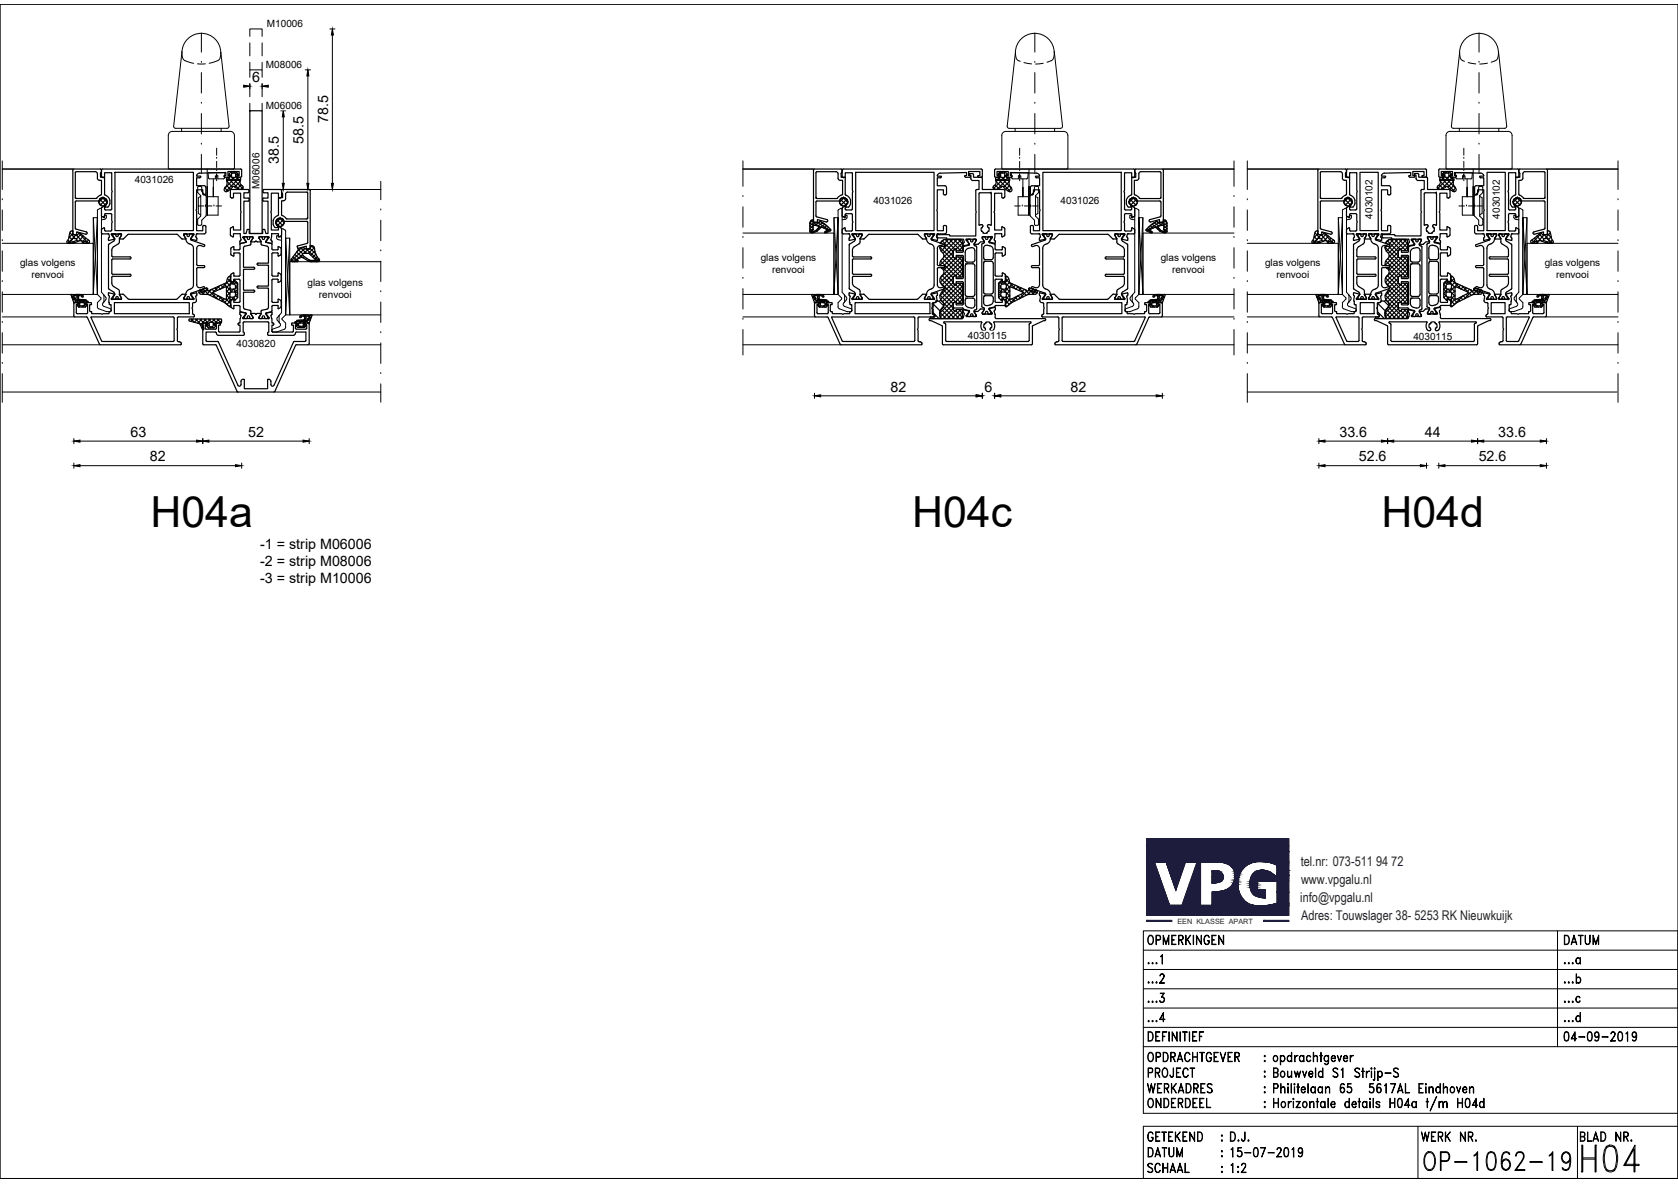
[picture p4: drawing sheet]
<svg xmlns="http://www.w3.org/2000/svg" width="841mm" height="594mm" viewBox="0 0 841 594" stroke-linecap="round" stroke-linejoin="round" font-family="sans-serif">
<defs><g id="words">
<g font-size="21.5">
<text x="75" y="264">H04a</text>
<text x="457" y="264">H04c</text>
<text x="692" y="264">H04d</text>
</g>
<text font-size="19.4" x="792" y="589">H04</text>
<text font-size="14.6" x="713" y="588">OP-1062-19</text>
<g font-size="8.8">
<text x="574" y="549">WERKADRES</text>
<text x="637" y="549">Philitelaan 65 5617AL Eindhoven</text>
<text x="574" y="557">ONDERDEEL</text>
<text x="575" y="581">DATUM</text>
<text x="616" y="581">15-07-2019</text>
</g>
<g font-size="8.4">
<text x="574" y="475">OPMERKINGEN</text>
<text x="783" y="475">DATUM</text>
<text x="783" y="523">04-09-2019</text>
<text x="574" y="533">OPDRACHTGEVER</text>
<text x="575" y="541">PROJECT</text>
<text x="574" y="573">GETEKEND</text>
<text x="712" y="573">WERK NR.</text>
<text x="791" y="573">BLAD NR.</text>
<text x="574" y="589">SCHAAL</text>
<text x="616" y="589">1:2</text>
</g>
<g font-size="7.2">
<text x="126" y="41">6</text>
<text x="164" y="62" transform="rotate(-90 164 62)">78.5</text>
<text x="152" y="72" transform="rotate(-90 152 72)">58.5</text>
<text x="140" y="82" transform="rotate(-90 140 82)">38.5</text>
<text x="446" y="196">82</text>
<text x="493" y="196">6</text>
<text x="537" y="196">82</text>
<text x="65" y="219">63</text>
<text x="124" y="219">52</text>
<text x="671" y="219">33.6</text>
<text x="714" y="219">44</text>
<text x="751" y="219">33.6</text>
<text x="75" y="231">82</text>
<text x="681" y="231">52.6</text>
<text x="741" y="231">52.6</text>
<text x="130" y="275">-1 = strip M06006</text>
<text x="130" y="284">-2 = strip M08006</text>
<text x="130" y="292">-3 = strip M10006</text>
</g>
<g font-size="6.7" fill="#1d1c3c">
<text x="652" y="434">tel.nr: 073-511 94 72</text>
<text x="652" y="443">www.vpgalu.nl</text>
<text x="652" y="452">info@vpgalu.nl</text>
<text x="652" y="461">Adres: Touwslager 38- 5253 RK Nieuwkuijk</text>
</g>
<g font-size="6.6">
<text x="783" y="484">...a</text>
<text x="783" y="504">...c</text>
</g>
<g font-size="5">
<text x="134" y="14">M10006</text>
<text x="133" y="34">M08006</text>
<text x="133" y="55">M06006</text>
<text x="68" y="92">4031026</text>
<text x="130" y="95" transform="rotate(-90 130 95)">M06006</text>
<text x="438" y="102">4031026</text>
<text x="532" y="102">4031026</text>
<text x="688" y="110" transform="rotate(-90 688 110)">4030102</text>
<text x="752" y="110" transform="rotate(-90 752 110)">4030102</text>
<text x="381" y="131">glas volgens</text>
<text x="582" y="131">glas volgens</text>
<text x="10" y="134">glas volgens</text>
<text x="387" y="137">renvooi</text>
<text x="587" y="137">renvooi</text>
<text x="634" y="134">glas volgens</text>
<text x="774" y="134">glas volgens</text>
<text x="16" y="140">renvooi</text>
<text x="154" y="143">glas volgens</text>
<text x="640" y="140">renvooi</text>
<text x="780" y="140">renvooi</text>
<text x="160" y="149">renvooi</text>
<text x="119" y="174">4030820</text>
<text x="485" y="170">4030115</text>
<text x="708" y="170">4030115</text>
</g>
<text font-size="3.6" fill="#1d1c3c" x="590" y="463">EEN KLASSE APART</text>
</g></defs>
<!-- layer: 3-2 -->
<g fill="none" stroke="#000" stroke-width=".5">
<path d="M101 17v9M519 17v9M741 17v9M101 31h.1M101 36v11M519 31h.1M519 36v11M741 31h.1M741 36v11M101 52h.1M101 57v10M519 52h.1"/>
<path d="M519 57v10M741 52h.1M741 57v10M101 72h.1M101 77v10M109 79h.1M109 74v4M511 79h.1M511 74v4M519 72h.1M519 77v10M734 79h.1"/>
<path d="M734 74v4M741 72h.1M741 77v10M1 81v14M109 86h.1M109 81v3M109 87v4M191 91v9M372 99h.1M372 81v12M511 86h.1M511 81v3"/>
<path d="M511 87v4M618 99h.1M618 81v12M625 81v14M734 86h.1M734 81v3M734 87v4M811 81v14M1 100h.1M1 105v11M99 103h3M103 103h.1"/>
<path d="M104 103h2M107 103h.1M108 103h3M191 105h.1M191 110v11M372 119h.1M372 104v10M509 103h2M512 103h.1M513 103h2M516 103h.1M518 103h2"/>
<path d="M618 119h.1M618 104v10M625 100h.1M625 105v11M731 103h3M735 103h.1M736 103h2M739 103h.1M740 103h3M811 100h.1M811 105v11M1 121h.1"/>
<path d="M1 126v10M191 126h.1M191 131v10M372 140h.1M372 124v10M618 140h.1M618 124v10M625 121h.1M625 126v10M811 121h.1M811 126v10M1 141h.1"/>
<path d="M1 146v11M191 146h.1M191 151v11M372 145v10M618 145v10M625 141h.1M625 146v11M811 141h.1M811 146v11M1 162h.1M1 167v10M191 167h.1"/>
<path d="M191 172v10M372 160h.1M372 165v13M618 160h.1M618 165v13M625 162h.1M625 167v10M811 162h.1M811 167v10M1 182h.1M1 187v15M191 187h.1"/>
<path d="M191 192v10M625 182h.1M625 187v15M811 182h.1M811 187v15"/>
</g>
<!-- layer: 3-1 -->
<g fill="none" stroke="#000" stroke-width=".5">
<path d="M125 18v-3h6v3M91 26a4 4 0 0 0 5 5l1 1M99 32h4M111 26a4 4 0 0 1-5 5l-1 1M125 39v-4h6v4M125 21v7M125 31v4M131 21v7M131 31v4M509 26a3 3 0 0 0 2 5M513 31l4 1M523 32h-4"/>
<path d="M528 26a4 4 0 0 1-3 5M732 26a3 3 0 0 0 2 5M736 31l4 1M746 32h-4M751 26a4 4 0 0 1-4 5M125 42v7M125 52v4M131 42v7M131 52v4"/>
</g>
<!-- layer: 01_toebehoren -->
<g fill="none" stroke="#000" stroke-width=".5">
<path d="M91 26a10 10 0 0 1 10-9 10 10 0 0 1 10 9M91 26l-4 37 1 1h26h1l-4-38M528 26a10 10 0 0 0-9-9 10 10 0 0 0-10 9M528 26l5 37-1 1h-26h-1l4-38M751 26a10 10 0 0 0-10-9 10 10 0 0 0-9 9M751 26l4 37-1 1h-26l4-38M91 64v2M111 64v2M117 68v-2h-2h-30l-1 2v16l33 1 1-17M502 68l1-2h1h30l1 2v16v1h-32l-1-1M502 68v16M509 64v2"/>
<path d="M529 64v2M725 66h2h30l1 2v16l-33 1v-17zM731 64v2M751 64v2M101 98l-2 1v8l2 1M103 98l-2-2v-2h-2v3l2 1v10l-2 2v2l1 1 1-1M103 98v5v1v4l-2 2v2M104 94v14v-14M104 85v23h5v-9h-5M104 89l4 1v-2h1v2h3l1-3h-9l1 2M107 94v5v-5M107 90v9"/>
<path d="M109 87v2M507 89l3 1v-2h2v2l3-1M507 89v-2h8v2M511 87v2M513 94v5v-5M513 90v9M516 94v14v-14M516 85v23h-6v-9h6M519 98l1 1v8l-1 1M729 87h9v2l-4 1v-2h-1v2h-3zM734 87v2M735 94v5v-5"/>
<path d="M735 90v9M738 94v14v-14M738 85v23h-5v-9h5M739 98v5v1v4M739 98h.1M741 94l1-1 1 1v3M741 94v2l-2 2M742 98l1 1v8l-1 1M743 97l-1 1v10M518 112l2 1 1-1v-2l-2-2v-10l2-2v-2l-1-1-1 1-1 2-2 2v5h1l-1 1v4l3 2v2M739 108l2 2v3h2v-1v-2l-1-2"/>
</g>
<!-- layer: 0 -->
<g fill="none" stroke="#000" stroke-width=".6">
<path d="M125 56h6v61h-6zM36 85h1h13h1M37 85v32l2 1 1-1 5 4-1 1h-2l-1-1h2h-3l-3 1M38 86h10l1 4h2v8l-3 2-10-1zM50 100l3 3M50 87v2h2v9l3 1v3M51 85h70v4h-2M51 85v4M51 86v1M51 89h1M51 99l2 1M52 89h.1"/>
<path d="M52 89v-2h4v18h-1h-2l-1-2-1 1M52 99l-2 2M53 99l1 2-1 1M53 100l-3 3M58 86h39v30h-39zM100 89h-1v4h4v4v1l-1-1v-2h-3v21h3v-3h1v1v2l-1 1h-3l-1 2h1M113 94l1 2M114 90h7M114 93l2 2M114 91l-1 2a1.5 1.5 0 0 0-1 2 1.5 1.5 0 0 0 1 1l3-1a1.5 1.5 0 0 1 1-2 1.5 1.5 0 0 1 1 1l3 1M115 90l-1 1 3 3M115 87v2"/>
<path d="M115 87l1-1h2l1 1v1v1M115 87l1 1M115 89v-1h-1v-2h6v2h-1v1M115 89h-3v-1h1v-2l-13 1-1 1h2l-1 1M115 89l-1 1M115 89h.1M115 90l5 5M115 95h1h8h1M115 96v3h1M116 90l-2-1v1M116 86v1M116 88l-1 1"/>
<path d="M116 87h2v2h-2zM116 99h1v-2h4v18h-4v-1M117 89l1 1M117 90l-4 4M117 89l-1 1M117 90l5 5M118 86l-1 1M118 86l1 1M118 88l2 2M119 90l-6 6M119 87l-1 1M119 89l-1 1"/>
<path d="M120 90v1l-2 3M120 89l1 1M121 90a2.5 2.5 0 0 0 1 4v1h-1l1-1M121 90h-7v1M121 90h-1M121 93l-2 2M124 99l1 1v1h-3v16h1l1-2h1v2h7v-2h1v2h1v-16h-2v-1v-1M125 96v1h-3v2h2M132 95h9h1h13M132 96v1h2v2h-2M140 99v-2h-4v18h4v-1M141 96v1"/>
<path d="M141 99h-1M141 96v3M141 97l1 2h-2l-1 9M155 96v29M408 85h14M408 85v26M421 100l2-1 2 2M421 100h.1M421 100l3 3M422 98l-2 1M422 98v-8h-2v-4h-11v13h11M422 85h1h69v3v1"/>
<path d="M422 85v3l1 1h1v-2h3v18h-3l-1-2M422 86v3h2v9l1 1 1 1M422 85v1M423 99h1M423 99l-2 2M423 99l1 1M424 99l1 2v1M424 100l-3 3M429 86h39v30h-39zM483 88l1 1 2-1M484 88v-2l-13 1-1 1 2 1h-2v4h4v4v1l-1-1v-2h-3v21h3v-3l1 1v3h-4l-1 2h1M487 88h-2v-2h6v2h-1v1"/>
<path d="M491 89h1M492 89v6h11M492 89h-4v-2h-2l1 1v2h4v5l-2 1v22h-19v1h4l1 1M498 94l1 1M498 85h1h69h1M498 88l3 1M499 85v3M499 93l2 2M499 95l2-1a1.5 1.5 0 0 1 2-1 1.5 1.5 0 0 1 1 2l2 1M499 90h.1M500 89l-1 1a2.6 2.6 0 0 1-1 4v1h1M500 90l-1 1 3 3"/>
<path d="M500 89l2 1M501 87l1 1M501 90l6 6M502 88l-2 2M502 86l-2 1M502 86v1M502 90l-4 5M503 89l1 1M503 90l3 4M503 95l1 1v3h-1h-1v-2h-3v18h3v-1M503 89l-1 1M503 87v2"/>
<path d="M503 87h-1v2h1M504 88v1M504 86l-1 1M504 89h1M504 90l-4 5M505 89h2v-1h-1v-2l14 1 1 1-2 1h2v4h-4l-1 4 1 1 1-1v-2h3v21h-3v-3h-1h-1v3l1 1h4v2M505 89l1 1h-7h7v1M505 87l-1-1h-3l-1 1 1 1-1 1 1-1h-1v-2h5v2h-1l1 1M505 87l-1 1M505 87l-1 2M505 90l1 1-3 3M506 91v2a1.5 1.5 0 0 1 1 2 1.5 1.5 0 0 1-1 1"/>
<path d="M506 93l-2 2M506 90l-1-1-1 1M507 94l-2 2M523 86h39v30h-39zM566 100l3 3M567 99l-1 1v2M568 99l2 2M568 99l-1 1M569 85h14v26l-2 1v-2l-4 1M569 86v1M569 85v3l-1 1h-1v-2h-3v18h3M569 87v2h-2v9l-2 1v3"/>
<path d="M570 100l-3 3M570 100h.1M570 100l-2-1-2 2M571 99l-2-2v-7h2v-3l11-1v13h-11M660 85h1h13h1M661 85v32M662 86h10l1 4h2v8l-3 2-10-1zM674 100l3 3M674 87v2h2v9l3 1v3M675 85h40v3l-1 1h-1v-1h1v-2h-6v2h1v1h-3v-1h1v-2l-13 1-1 1 1 1h-2v4h5v4l-1 1-1-3h-3v21h3l1-3 1 1v3h-4l-1 2M675 85v3l1 1v-2h4v18h-1h-2l-1-2M675 86v1"/>
<path d="M675 99h1M676 99l-2 2M676 99l1 1M677 99l1 2-1 1M677 100l-3 3M682 86h9v30h-9zM711 88v1h4v6h11h1M711 87h-2l1 1v2h4v5h-2M712 96v22h-13M720 94l2 1M721 93l2 2M722 89v1a2.6 2.6 0 0 1-2 4l1 1h1"/>
<path d="M723 90l-1 1 3 3M723 89l1 1 2-1M723 89v-1h-1v-2h6v2h-1v1M723 87l1 1M723 90l6 6M724 88l-2 2M725 90l-4 5M725 87l-1-1-1 1M725 89l1 1M726 90l3 4M726 87v2M726 87h-2v2h2"/>
<path d="M726 99h-1v-2h-3v18h3l1-1M726 99h.1M726 88l1 1M726 86v1M727 90l1-1 1 1M727 96v3h-1M727 90l-5 5M727 89h.1M727 89h3v-1h-1v-2l13 1 2 1-2 1h2v4h-5v4l1 1 1-3h3v21h-3v-3h-1h-1v3l1 1h4v2M727 89l2 1M727 87l-1-1h-2l-1 2M727 87v2"/>
<path d="M727 87l-1 1M728 90v1l-2 3M729 93l-2 2M729 90h-7h7a5 5 0 0 0 1 5 1.4 1.4 0 0 1-1 1 1.4 1.4 0 0 1-2-1 1.5 1.5 0 0 0-2-2 1.5 1.5 0 0 0-1 1l-2 1M730 94l-2 2M745 86h9v30h-9zM759 100l3 3M759 99l-1 2M760 89v9l-3 1v3M760 99l3 2M761 99l-2 1M761 86l1 3h-2"/>
<path d="M761 85h1h14v32l-2 1-2-1-5 4 1 1h2l1-1h-2h3l3 1M761 85h-40v4h2v-1M761 85v3v1h-1v-2h-4v9v9h3l1-2 1 1v4M762 100l-3 3M764 86l-1 1v3h-2v8l3 1M764 86h10v13v1l-11-1M35 119l1 1M35 117l3 3M36 116a5 5 0 0 0-2 4l-1 1 1 1M36 116h1M37 117l-2 2M37 119l-3 2"/>
<path d="M37 120h1M38 118l-3 3-1-1M38 120v1h-2M38 118l3 3M40 117l4 5M41 117l-3 3M42 118l-2 3M43 119l-1 2M50 102l1 1M50 100l-1 1h-11v14l6 2h-1l-5-1v2l-2-1M50 100v-1h1l3 2M51 108v1"/>
<path d="M51 104v4M51 115v2h3l1 2h-1M51 109h1l1-2h3v4v5h-3l-1-2-1 1M54 102l-2 1M54 119l1 2 2-1M54 119h.1M55 102l-1 2h-1v-2M56 118l1 2M57 117v1M57 117h1M57 120h.1M58 117a.7 .7 0 0 0 0 1 .7 .7 0 0 0 1 0"/>
<path d="M58 118h.1M59 118h.1M60 120v2l-4 3v4h9h1l-1 1h-9v7l9 1M60 120h.1M60 117l-1 1M60 117l1 1M61 117h.1M61 117h-5l1 3M61 118l-1 2M61 118l-1 2h2l2-3h25l2 3h2l-1-2M61 117v1M92 118h.1"/>
<path d="M92 117h5l-1 3M92 117v1M92 118l1 2M93 117l-1 1M93 120h.1M93 120a4 4 0 0 0 3 3l1 1v19M93 117h.1M93 117l1 1a.7 .7 0 0 0 1 1 1 1 0 0 0 0-2M95 117h.1M96 120l7 3-1 1-1-1a1.5 1.5 0 0 0-2 2v8h3l1 1h-1h-3v9a1.6 1.6 0 0 0 2 1h1h1l-7 3M96 120h.1M96 117v1"/>
<path d="M96 118v2M97 118h.1M99 119h.1M99 119l-1 2-2-1M117 119v-2h3l1 3-1 1v1l3-1-1-2M117 114l-2 1v3l2 1M122 119h.1M122 119l1 2M123 119h-1M123 119h.1M123 119h1a.7 .7 0 0 0 1 1 .7 .7 0 0 0 0-1h1M126 119h.1"/>
<path d="M126 119h1M127 119h.1M127 119l-1 4-4 1v10h5h1l-1 1h-5v10h5l1 1h-1h-5v8l4 2 1 3M127 119l-1 2h2M127 119h-5M130 119h5M130 119h.1M130 119l1 2h-2M130 119l1 4h3M131 119h.1M132 119h.1M133 119a.7 .7 0 0 1-1 1 .7 .7 0 0 1-1-1"/>
<path d="M133 119h.1M134 119h.1M134 119l-1 2M135 119l-2 2M135 119h.1M137 112l1 2h1M137 111v1M138 112l2 2M138 111v1l1 1M139 111h-1M139 110l3 3M139 113h.1"/>
<path d="M139 108l-1 1-1 2M140 114l1 1M140 109l2 3M141 109l-3 3M141 109l-2 1v1M141 109l1 1-3 3M141 108l3 2h10v-13h-10l-1 3-2 1v7M141 118l-1 1v-2h-4v5M141 115v3M142 110l1 1h11M142 112l-1 2M154 112v10l-5 1"/>
<path d="M406 113l2 1M406 115l1 1M406 112l2 1M406 116l1 1M406 111l5 3 4 1M407 116h.1M408 113l-2 2M408 115l-2 1M408 110h.1M408 110h-1l-1 2v4M408 113v2l-1 1M408 113h.1"/>
<path d="M408 110v1h3M408 110l-2 2M408 116h.1M408 113l3 1-2 2M408 116l-1 1M408 111l-2 2M409 116h-2M409 116h.1M409 115l1 1M410 111l6 5-2 1M410 116l-3 1M410 115h1"/>
<path d="M411 111l3 2M411 111l1 1M411 111l-3 2M411 114l-1 2M412 112l-2 1M412 112h1M413 112h.1M413 112l-3 3M413 112l3 3v1M414 116h1M414 113l-1 1M415 115h.1"/>
<path d="M415 115l-2 1 1 1M415 114l-1 1M416 115l-3 2M421 102l1 1M421 100v1h-12v7l5 2a.7 .7 0 0 1 1 1 .6 .6 0 0 1-1 0l-4-1v2l-2-1M423 103l-1 1v4l1 1M423 114l-1 1v2h4v2M424 107l-1 2M424 107h3M425 102l-2 1M426 119v2l3-1M426 119h.1"/>
<path d="M426 102l-1 2h-1v-1l1-1M426 100v2M427 107v1l1 3-1 5h-3l-1-2M427 118l2 2M427 118v-1h5l-1 3h2l3-3h24l2 3h2l-1-2M428 117v1l1 2M429 117v1M429 120h.1M429 118l1 1v-1M429 118h.1M430 118h.1M431 120v2l-4 3v3"/>
<path d="M431 117l-1 1M432 117v1l-1 2M463 118h.1M463 117v1M463 118l1 2M463 117h.1M464 117h4l-1 3M464 117l-1 1M464 120h.1M464 120l1 1 1 1M464 117h.1M467 117l-1 1a.7 .7 0 0 1-1 1 1 1 0 0 1 0-2h-1"/>
<path d="M467 120h.1M467 117l1 1M468 118l-1 2M470 119h.1M470 119v2l-3-1M475 120l-2 3M476 120l6 6M478 120l-6 6M478 120l4 4M480 120l-7 7M480 120l2 2M481 120l1 1v5h-3v-1"/>
<path d="M485 120v1M486 120h1M488 120h.1M489 120v1M489 120h.1M489 120h-4h-1M492 113h-1v-16h6v16M492 113h1l-1 3 1 1h1l2-1v-2h-1a.9 .9 0 0 1 0-1 .9 .9 0 0 1 1 0M492 119h.1M492 119l1 2h-2l-1 1h-2l1-1M492 119l1 2v1M493 119h4"/>
<path d="M493 119h-1M493 119h.1M493 119h1a.7 .7 0 0 0 1 1 .7 .7 0 0 0 0-1h1M496 119h.1M496 119h1M497 119l-1 2M497 119h.1M502 114l2 1-1 3-1 1v-2h-3l-1 3M521 119v2l3-1M521 119h.1M523 118l1 2M524 117l-1 1"/>
<path d="M524 120h.1M524 120l-7 3v1l2-1a1.6 1.6 0 0 1 2 2v8h-1M524 117h.1M524 117l1 1M526 117v1a.7 .7 0 0 1-1 1 .6 .6 0 0 1 0-1M526 117h.1M526 120a4 4 0 0 1-3 3v1v19M526 120h.1M527 117v1M527 117h.1M527 117h-5l2 3M527 118l-1 2"/>
<path d="M527 118v2h1l3-3h24l3 3h2l-1-2M528 117v1M559 117h5l-2 3M559 118h.1M559 117v1M559 118l1 2M560 117v1M560 120h.1M560 120v2l3 3 1 3M560 118l1 1 1-1M560 118h.1M561 118h.1"/>
<path d="M562 120h.1M562 117l-1 1M563 117v1M563 118l-1 2M563 118h.1M564 107v1l-1 3 1 5h3M564 107h3M565 102v2h2M565 119h.1M565 119v2l-3-1M566 102l1 1M566 102l2 1"/>
<path d="M567 105v-2l2 1v4l-2 1v-2M567 116v-2l1 1 1 2h-4v2M567 103v1M570 100v1h12v7l-6 2a.6 .6 0 0 0 0 1 .6 .6 0 0 0 1 0M570 102l-2 1M575 116l2 1M575 115l2 2M576 114l1 1M576 115h.1M576 115l2 1-1 1M576 113l2 1M577 116h-1"/>
<path d="M577 112l-3 3 1 1M577 112l4 3M578 112h-1M578 112h.1M578 112l3 1M579 114l2 2M580 111l3 2-3 1M580 111l-2 1M580 111l-3 2M580 114l2 2h1h1M581 115h-1M581 116l2 1 2-1"/>
<path d="M581 111l-6 5M582 115l-1 1M582 111l3 2M583 113h.1M583 116l1 1M583 116h-1M583 110v1h-3M583 110l2 2M583 110h.1M583 113v2M583 110l1 1 1 1M583 115h.1"/>
<path d="M583 113l2 2M583 115l2 1M584 115v1M584 116h.1M584 111l-5 3-3 1M585 116l-1 1M585 112l-2 1M585 112v4M585 113l-2 1M585 115l-1 1M659 119l1 1M659 117l3 3"/>
<path d="M660 116h.1M660 116a5 5 0 0 0-2 4v1v1M660 116h1M660 117l3 1 1-1 5 4-1 1h-3v-1h2h-3l-3 1M661 117l-2 2M661 119l-3 2M661 120h1M662 118l-3 3M662 120v1h-2M662 118l3 3M664 117l4 5M665 117l-3 3"/>
<path d="M666 118l-2 3M667 119l-1 2M674 102l1 1M674 100l-1 1h-11v14l6 2h-1l-5-1v2l-2-1M674 100v-1h1l3 2M675 108l1 1M676 109l1-2h3v9h-3l-1-2M676 114l-1 1v2h3l1 2h-1M676 103l-1 1v4M678 102l-2 1M678 119v2l3-1M678 119h.1"/>
<path d="M679 102l-1 2h-1v-2M680 118l1 2M681 117v1M681 117l1 1M681 120h.1M682 118h.1M683 118v1l-1-1M683 118h.1M684 120v2l-4 3v4h9h1l-1 1h-9v7l9 1M684 120h.1M684 117l-1 1M684 117l1 1"/>
<path d="M685 118l-1 2M685 118v-1h-5l1 3M685 118l-1 2h3l-1-2M686 118l1 2M686 117v1M687 120h.1M687 120a4 4 0 0 0 3 3l1 1v19M687 117h.1M689 117v1a.7 .7 0 0 1-1 1 1 1 0 0 1 0-2h-1M689 120l7 3M689 120h.1M690 120h2"/>
<path d="M690 117v1l-1 2M690 117h-4v1M691 117v1l-2 2M692 119h.1M693 119v1M693 118h6M693 118v1h5v1M699 120l-3 3M699 120l6 6M701 120l-6 6M701 120l4 4M703 120l-7 7"/>
<path d="M703 120l2 2M704 120l1 1v5h-3v-1M706 120h.1M706 120h-9l-2 1-1 1M708 120v1M709 120h.1M709 120h1a.7 .7 0 0 0 0 1 .7 .7 0 0 0 1-1M711 120h.1M712 120v1M712 120h.1M712 120h-4h-1M715 119h5l-1 2 3 1v-1"/>
<path d="M715 119l1 2M716 119h.1M716 119v2M717 119h.1M717 119a.7 .7 0 0 0 1 1 .7 .7 0 0 0 0-1h1M718 113h2v-16h-6v16a1 1 0 0 1 2 0 1 1 0 0 1-1 1v2l1 1h2l1-2-1-2M718 113h.1M719 119h.1M719 119h1M720 119h.1M720 119l-1 2M726 114h1v4l-2 1v-2h-3v3"/>
<path d="M744 119v2l3-1M744 119h.1M746 117v1l1 2M747 120h.1M747 120l-7 3v1l2-1a1.5 1.5 0 0 1 2 2v8l-4 1h4v9a1.6 1.6 0 0 1-2 1h-2v1M747 117h.1M747 117v1a.7 .7 0 0 0 1 1 1 1 0 0 0 0-2h1M749 117h.1M749 120a4 4 0 0 1-3 3l-1 1v19M749 120h.1M750 117v1M750 118l-1 2"/>
<path d="M750 118v-1h-5l2 3M750 118l-1 2h3l-1-2M751 118l1 2M752 117l-1 1M752 117h.1M752 120h.1M752 120v2l4 3v4h-9M752 117l1 1M753 118h.1M753 118a.6 .6 0 0 0 0 1 .7 .7 0 0 0 1-1M754 118h.1M755 120v1"/>
<path d="M755 120h.1M755 117l-1 1M755 117l1 1-1 2M756 117h-5v1M756 117l-1 3M758 101l1 3h-1l-1-2M759 102l1 1M761 108l-1 1-1-2h-3v9h3l1-2 1 1v2h-3v4l-3-1M762 100l1 1h11v14l-6 2h1l5-1v2l2-1M762 100l-1-1-3 2M763 102l-2 1M769 119l2 2"/>
<path d="M770 118l2 3M771 117l3 3M773 117l-5 5M774 118l-3 3M774 120v1h1M774 118l3 3 1-1M775 119l3 2M775 120h-1M776 117l1 2M776 116h.1M776 116a3 3 0 0 1 2 3l1 2M777 117l-3 3"/>
<path d="M777 119l-1 1M34 121h2M35 121l-1 1M35 121l1 1M37 121v1M37 121l-1 1M37 122h-3M38 120l1 1M41 121l1 1M44 120l-1 2M57 138l-1 1v4l3 2M57 120l-3 3v22l3 2"/>
<path d="M65 137l1 1-1 1h-8M114 140l1 1M115 139l-2 3-8 4h-1l-3 1 1 1M115 139l1-1-1 3M115 139h1M117 124h-1v3l1 1M117 137l-1 1v3l1 1M117 128v-1h3v11h-3v-1M121 122l-1 3h-3v-1M123 121l-2 1M123 121h.1M128 121h1"/>
<path d="M129 132v1h6v10h-6v1h6v10l-1 1M133 121l3 1 1 3h2l1-1 1 1v3h-1l-1-1h-2h-1v11h3l1-1 1 1v3l-1 1-1-2h-3v11M133 121h.1M133 121l3 1M134 123l1 1v8h-6M146 130l1 1M147 129l1 1M148 128l2 2M149 130l-1 1M149 126l3 3M149 130v1M149 123v1l5-1v2l1-1"/>
<path d="M150 125l2 2M150 125l-1 1M151 125l3 2M152 128l3 2h4M152 127l-3 3M152 127h3l4 3M153 129h-1M153 125l7 6M154 130h-1M155 125l-3 2M155 130v1M155 131h1"/>
<path d="M155 125h-2M155 125l3 2M156 123h-1M156 123h1l1 2M156 123l2 2M156 123l-1 1M157 131h-1M158 124l-4 3M158 125v3l2 2M158 126l-2 2M158 127l-1 2M159 129l-1 1"/>
<path d="M160 130l-2 1M160 130v1h-4l-5-2-3 1h1v1h-3v-1l3-5 3-1 1 1-7 6M427 128l1 1h9l-1 1h-8h-1v7l9 1M428 121l-2 2v22l3 2M429 120l-1 1M436 137l1 1-1 1h-9v4l4 3v2M466 122l2 1v1v19M467 120l7 3-1 1-1-1a1.5 1.5 0 0 0-2 2v8h3l1 1h-1h-3v9a1.5 1.5 0 0 0 2 1h1M471 124l11 11M471 133h1M471 124l2 3v2a4 4 0 0 0-2 4M471 133h.1"/>
<path d="M471 122l1-1 2-1h9v1v2h3M471 122l2 1v1l-2-1v1M471 131l8 7M472 134h.1M472 134a2.7 2.7 0 0 1 1 3 2.7 2.7 0 0 1-2 2 7 7 0 0 0 2 5v1a4 4 0 0 0-1 6M472 123l-1 1M472 121l6 5M472 138l10 10M472 130l10 9M473 134l5 5M473 133v1M473 124l5 4"/>
<path d="M473 120l-2 2M473 137l5 4M473 128l9 9M474 120l5 5M478 129l1 1M478 126l-7 7M478 129l-5 4M478 139l-5 5M479 130l-6 6M479 130l3 3M479 125l-1 1v3M479 138l-1 1v3l1 1"/>
<path d="M479 129v1M479 129v-1h4v11l-4 1v-2M479 129h3v10h-3v-1M479 125v1M479 126h.1M479 139h1M480 129h-1M480 129l2 2M482 120l-9 9M482 129l-11 10 11 11M482 122l-3 3M482 124l-1 2"/>
<path d="M482 130l-11 12 11 10M482 133l-10 10M482 135l-3 3M482 137l-2 2M484 133l4-1 1 1v15l-1 1h-3l-1-1zM484 120h.1M484 120l2 3M485 121h.1M485 121l1 2M486 123l-3 1v2h-4M487 120a.6 .6 0 0 0 0 1 .7 .7 0 0 0 1-1M487 120h.1"/>
<path d="M489 126l-1-1-1-1-3 1v1v5h4l1-5M489 121l-1 1 2 2v31l-2 1 1 2M489 121h.1M492 122v32M493 131h4l1 1v14l-1 1h-3h-1zM494 123h2l2 1-1 6h-3h-1v-6zM496 121v1M496 122h3v3h3l1-1 1 1v3h-1l-1-1h-3v11h3l1-1 1 1v3l-1 1-1-2h-3v11M498 120h.1M498 120l1 2-3-1M505 139h-1M505 139l1 3 9 4 3 1"/>
<path d="M505 139l-1-1v3M506 140l-2 1M520 134l1 1v8a1.6 1.6 0 0 1-2 1h-2l7 3M521 133h-4v1h4M554 137v1v1h9v4l-3 3v2l-1 1M562 120l1 1M563 121l2 2v22l-3 2M564 128l-1 1h-9v1h9h1l-1 7-9 1M658 120l1 1M658 121h2M659 121l-1 1M659 121l1 1"/>
<path d="M661 121v1M661 121l-1 1M661 122h-3M662 120l1 1M665 121l1 1M668 120l-1 2M681 138l-1 1v4l3 2M681 120l-3 3v22l3 2v2M689 137l1 1-1 1h-8M694 124l11 11M694 124l2 3v2a4 4 0 0 0-2 4M694 133h1"/>
<path d="M694 122h.1M694 122l2 1M695 123l-1 1M695 131l7 7M695 134a2.7 2.7 0 0 1 1 3 2.7 2.7 0 0 1-1 2l-1 2 2 3M695 134h.1M695 121l6 5M695 138l10 10M696 130l9 9M696 134l5 5M696 124l-2-1a1.5 1.5 0 0 0-2 2l1 8h3M696 133v1"/>
<path d="M696 133l1 1h-1M696 134h-3l-1 9a1.6 1.6 0 0 0 2 1h2v1M696 124l5 4M696 123v1M696 120l-2 2M696 123h1l-1 1M696 137l5 4M696 128l9 9M697 120l5 5M701 129l1 1M701 126l-7 7M701 129l-5 4"/>
<path d="M701 139l-5 5M702 130l-6 6M702 130l3 3M702 125h.1M702 138h.1M702 125l-1 1v3M702 129v1M702 129l1-1h3v11l-3 1-1-2M702 129h3v10h-3v-1M702 126h1M702 139h1M703 129h-1"/>
<path d="M703 129l2 2M705 120l-9 9M705 129l-11 10 11 11M705 135l-4 4v3l4 4M705 122l-3 3M705 124l-1 2M705 130l-11 12M705 133l-10 10M705 137l-1 2M706 120v3h3M707 133l4-1 1 1v15l-1 1h-3l-1-1zM707 125l3-1 1 1 1 5-1 1h-3h-1z"/>
<path d="M707 120h.1M707 120l2 3M708 121h.1M708 121l1 2M709 123l-3 1v2h-4v-1M712 123l1 1v31l-2 1 1 2M712 121l-1 1 1 1M712 121h.1M712 121v1h1l2-1h1M716 122l-1 1v31h1M716 121h.1M716 131h4l1 1v14l-1 1h-3h-1z"/>
<path d="M716 121v1M717 123h2l2 1v6h-4h-1v-6zM719 121v1M719 122h3v3h3l1-1 1 1v3h-1l-1-1h-3v11h3l1-1 1 1v3l-1 1-1-2h-3v11M722 120v1M722 121h.1M728 139h-1M728 139l1 1v2l9 4h1l3 1-1 1M728 139l-1-1 1 3M729 140l-1 1M747 137l-1 1 1 1M747 129h-1l1 1"/>
<path d="M747 130h9v7l-9 1M747 139h9M755 121l3 2M756 138v1v4l-3 2M758 123v22M768 120l1 2M771 121l-1 1M774 120l-1 1M775 122h1M775 121l1 1M775 121v1M775 121h1"/>
<path d="M776 121h2M777 121v1M777 121l1 1h-2M778 121v1M36 149l1 1M36 148l1 4M36 148h1M37 148h3a1.4 1.4 0 0 1 2 1h-1M37 151v1M37 148h1M37 152h2v1M38 152h-1v7h7l6 14h41v-1l-2-1"/>
<path d="M38 150v1h4M38 150h.1M38 150h-1M38 148l-2 1M38 151l2 1M38 151l-1 1M39 148l-2 1 1 1M39 148v3h3M39 153v1h4v-1M39 152v1h-1v4h5h1v-4h-1v-1M39 148h1M39 153l1 1"/>
<path d="M39 150h.1M39 150h1M40 148l1 1M40 148l-1 2v-1M40 150h3M40 150v1M40 148l-1 1M40 153l-1 1M40 152h2v1h-2zM40 151l-1 1M41 150v1M41 153l1 1"/>
<path d="M42 148l-1 1M42 153l-1 1M42 150l2 2M42 152l1 1M43 150l1 1M43 150l-1 2-1-1M43 153h.1M43 152l-1 1M43 152v1M43 152h.1M43 152h3v1h-1v3M44 151v1"/>
<path d="M45 156h1v1l5 1 4-1v-1h1M46 159h41v12h-36zM55 151v2h1v3M56 150h5M56 150h.1M57 149h-1M57 149v1M57 147l-1 3M57 152h38v5h-38zM57 147h-3l1 2v3M57 147v2M58 150h-1"/>
<path d="M58 150h.1M58 150l1-1v1M59 150h.1M59 145l2 4M60 150h.1M60 147v1M60 148h2M60 148l1 1M61 149l-1 1M61 149h.1M61 150h.1M61 149v1"/>
<path d="M62 147l3 3h23l3-3M89 159v12M91 148h2M92 149h.1M92 150h1M92 149v1M93 147v1M93 148l-1 1M93 148h.1M93 150h.1M94 150h-1M94 150a.6 .6 0 0 1 0-1 .7 .7 0 0 1 1 1"/>
<path d="M94 150h.1M95 145l-1 1-1 1M95 150h.1M95 160v1l5 1M95 160h16v2M96 147v2M96 147l1 3M96 147h3l-1 2v2l-1 1M96 160l2 2M96 149h.1M96 157l1 1v1h-8M96 150h.1"/>
<path d="M97 152v5M97 149v1M97 160l-1 1M97 143l-1 1-1 1M97 152h-1M97 150h.1M97 150h-5M98 160l4 4M99 160l-2 2M100 146l1 1 4 1 8 4 2 2 1-1-1-3 3 1M100 145l1 1M100 145v1"/>
<path d="M100 160l2 2M101 160l-2 2M102 145l1 1M102 145l-2 2M102 160l3 2M103 146l2 2M103 146l-2 2M103 160l-3 3M104 144l-4 1M104 145l-3 1M104 145l-1-1 1 1M104 145h.1"/>
<path d="M105 160l1 2M105 146l4 4M106 160l-2 2M106 145l-2 3M106 145l1 1M107 160l2 2M108 160l-2 2M108 144l1 2M108 148l-1 1M109 160l2 2M109 144l1 1M109 148l-1 1"/>
<path d="M110 148l4 5M110 160l-3 3M110 143l-5 5M111 143l1 1M111 149l-1 1M112 142l4 4M112 150l-1 1M113 150l2 2M114 146l1 2M114 148l2 2M114 149l-1 1-6-3 6-3 1 6M114 142l1 1"/>
<path d="M115 141h.1M115 151l-1 2M115 147v2h2l1-1M115 145l-1 1M115 147l-1 1M115 140l-4 5M115 149l-3 3M115 141h2v-1l2 2v7M115 141l2 1M116 146l1-1 2 2M116 153l-1 1M116 141l-3 3"/>
<path d="M117 149l1 1M117 150l-1 1v3l1 1M117 155v-2h3l1 3M117 150v2h3v-1M117 142v-2h3v11M117 141l2 2M117 149l-1 1M117 146l1 1M117 145h1v-2l-3-1v3h3M118 146h-2l-1 1M118 144l1 1M118 148l1 1"/>
<path d="M118 147v1M118 141l-1 1M119 149l-1 2M119 145l-1 1M119 143l-1 1M119 147l-1 1M121 156l2 1M122 159l1-2-3-1 1 2-1 4h-1v1h1v3h-10v-3v-1h-2l-1 1h1v2h-5v-2h1v-1h-2v11h6l11 24 19-1 10-23h7v-11h-1M122 159v1M122 159h.1M122 159l1 1M123 157l-1 2"/>
<path d="M123 157h.1M123 160l1-1a.7 .7 0 0 1 1-1 .7 .7 0 0 1 0 1l1 1M123 160h.1M127 159h.1M127 159l-1 1M127 159l-5 1M130 159l4 1M130 159h.1M130 159l1-2h-5l1 3M130 159v1M131 160h.1M131 159v1"/>
<path d="M131 159a.7 .7 0 0 1 1-1 .7 .7 0 0 1 1 1v1M132 159h.1M133 160h.1M133 157l1 2M133 157h.1M133 157h3v1v4h1M134 157l1 2M134 155l-3 1-1 3M134 159h.1M134 159v1M135 159h.1M135 159l-1 1"/>
<path d="M136 156l-3 1M136 151l1 1h2l1-2 1 1v3l-1 1-1-2h-2l-1 3M150 158l1 1M151 159h-1a1.7 1.7 0 0 1 3-1h3l-1 4M152 158l1 1M152 158l1 2M152 158l-1 1M153 158h-1M153 159v1M154 158l2 1M154 160l1-1-2-1v3M154 160l1 1"/>
<path d="M154 160h.1M155 158l-1 1M156 159l-2 1M407 149l2 1M407 148h1M407 148l1 4M407 148h4a1.4 1.4 0 0 1 2 1M408 151v1M408 148h1M408 152h2v1l1 1M409 150l2 1h2M409 152h-1v7h7"/>
<path d="M409 150h.1M409 150h-1M409 148l-2 1M409 151l2 1M410 151l-2 1M410 148l-2 1 1 1M410 148h.1M410 149l1 1M410 148v3h3M410 153l1 1h3l1-1M410 152v1h-1v4h1h5v-4l-1-1M410 148h1"/>
<path d="M411 150h3M411 150h-1M411 148l1 1M411 148v2M411 150l1 1M411 148l-1 1M411 153l-1 1M411 152h2v1h-2zM411 151l-1 1M412 149h1M412 150v1M413 153v1"/>
<path d="M413 148l-1 1M413 153l-1 1M413 151h.1M413 150l2 2v-1M414 152l1 1M414 150l1 1v1M414 151l-1 1-1-1M414 152v1M414 152h.1M414 152h3v1h-1v3h1v1h9v-1h1v-3h-1M415 159l6 14h41v-1l-1-1M417 159l5 12"/>
<path d="M417 159h41M426 151v2M427 150h.1M428 149v1M428 149h.1M429 147l-2 3M429 152h37v5h-37zM429 147h-3v2v3M429 148l-1 1M429 147v1M429 150h.1M429 150l1-1v1"/>
<path d="M430 150h.1M430 150h1M431 150h.1M431 148l1 1M432 149h.1M432 149v1M432 149v1h-5M433 147l3 3h23l4-3M433 148h-2l1 1M458 159v12h-36M461 159h-1v6v6h1M461 159h7"/>
<path d="M463 148h1l-1 1M463 150h.1M463 149h.1M463 150h1M463 149v1M464 148l-1 1M464 148h.1M464 150h1a.7 .7 0 0 1 1-1 .7 .7 0 0 1 0 1h1M464 150h.1M466 145l-1 1-1 1M466 159v1M467 147l1 2"/>
<path d="M467 147l1 3M467 147h3l-1 2 1 2-2 1M467 147h.1M467 156l4 4M467 152l4 4M468 149h.1M468 149l-1 1M468 152h-1v2v3l1 1v1M468 143v1l-2 1M468 152l-1 2 1 3 1 1-1 1M468 150h.1M468 150h-4"/>
<path d="M471 151l2 2M471 157l3 3M471 158l1 2M471 148l7 7-5 5M472 155l4 5M472 147l6 5-7 7 1 1M472 151l1 2-2 4M472 151v-1l-2 1h-1l-1 1M473 154l6 6M473 152l8 8M473 145l6 6M473 144h1v1l-7 2"/>
<path d="M478 154h5l3 2M478 142l-7 6M479 156l-4 4M479 143l-8 7M479 151l-1 1v3l1 1v-1h3v5h-10l-1-2M479 151h.1M479 143l3 3M479 156l3 3M479 143v-2h4v12h-4v-2M479 143v-1h3v10h-3v-1M479 152h1M479 155h.1"/>
<path d="M480 142h-1M480 142l2 2M481 155l1 2M482 155l-5 5M482 142l-10 9M482 146l-11 11v1M482 144l-9 9M482 148l-3 3M482 150l-2 2M482 157l-3 3M482 159l-1 1M483 159l-1 1h-16v1l6 3"/>
<path d="M483 159h.1M484 150h4v4h-1a2.9 2.9 0 0 1-3-4zM485 158h.1M485 158v1M486 156l-2 3h5M486 156h.1M486 156l-3-1v2v2M486 156l-1 2M488 159h.1M488 159v-1a.7 .7 0 0 0-1-1 .7 .7 0 0 0-1 1v1M489 158v1M489 158h.1"/>
<path d="M492 155l-2 1h-2l1 2M492 155h1M492 157h.1M492 157h1M493 154v1l-1 2M493 152l1 1h2M493 155h.1M493 155l-1 2M493 157h.1M494 157a.7 .7 0 0 1 1-1 .6 .6 0 0 1 0 1M494 157h-1M494 157h.1"/>
<path d="M495 157h.1M495 157h1M496 157h.1M496 155l1 2M496 155h.1M497 157h.1M497 157h-1M497 157v1l-4-1M498 151l-1 1-1 1M498 151l-1-3h-3l-1 1v3M499 154h.1M499 154l-3 1"/>
<path d="M499 151v1h3l1-2 1 1v2h-5l-3 2M499 155l-1 1 1 4h25v1l-7 3M499 154v1M499 155h.1M500 145l2 1M500 147l2 1M501 142v7M501 149l1 2M501 141l1 1M502 144l-2 1M502 148l-1 1M502 147h2v2h-2z"/>
<path d="M502 151l2-1v4M502 143l2-1v3h-2zM502 149l1 1M502 141l-2 2 2 1M503 149l-1 1M503 141l3 3M504 153l1 1M504 146l-1-1-3 2M504 141l-1 1M504 141h-2v-1l-1 2M504 149l3 3M504 147l2 1"/>
<path d="M504 140l5 5M504 151l2 2M504 145l2 1M504 141h.1M506 142l-2 1M506 144h1l6 3-6 3h-1M506 146l-2 2M506 148l-2 2M506 144v6M506 150l-2 2M507 150l2 1M507 142l-4 4"/>
<path d="M509 149l1 1M509 143l-1 1M510 143l4 5M510 148l-5 5M510 148l1 2M510 144l-1 1M512 148l1 1M512 144l-1 2M513 145l-1 1M514 145l2 3M515 146l-4 4M516 145h.1"/>
<path d="M516 144v1M517 146l1 2M517 146l-2 2M518 145l2 2M518 145l-1 1M518 147l-1 1M519 145h-3l3 1-1 1M519 145l1 1M519 145v1M520 146l-1 1-4 1-8 4-2 2M522 150h1h4M522 150h.1"/>
<path d="M522 159h8M523 143v1l2 1M523 157l-1 1v1M523 149h.1M523 149l1 1M524 147l-2 3M524 147h-3v2v2l2 1v5M524 147l-1 2M524 150h.1M525 150h-1M525 145l1 1v1M525 150a.7 .7 0 0 1 0-1 .7 .7 0 0 1 1 0 .7 .7 0 0 1 0 1"/>
<path d="M525 152h37v5h-37zM526 150h.1M526 148l1 1M526 148h.1M527 149v1M527 149h.1M527 150h.1M528 149v1M528 147l3 3h24l3-3M528 148h-2l1 1M530 159h1v6v6h-1M533 159h-1l1 12h36"/>
<path d="M533 159h41M558 148h2l-1 1M559 149h.1M559 149v1M559 150h.1M560 150h.1M560 150l1-1 1 1M561 150h.1M561 150h1M562 150h.1M562 147l1 2M562 147h3v2v3"/>
<path d="M562 147l2 3M563 149h.1M563 150h.1M563 149v1M564 150h.1M564 150h-5M565 151v2h-1v3h1v1h9v-1h1M574 159l-5 12M575 151l1 1M576 153l1 1h3l1-1M576 159l-7 14M576 152l1 1h-1v4"/>
<path d="M576 152h-2v1h1v3M576 152h.1M576 152v1M576 152l1 1M577 151l1 1 1-1M577 150l-1 1v1M577 152l-1 1M577 152v1M577 152h.1M577 152h3v1h-3M578 150l-2 2M578 153l1 1"/>
<path d="M578 148l1 1M578 153l-1 1M578 150l1 1M579 149h-1M579 151l1 1M580 153v1M580 148l1 1M580 150l-1 1M580 148v2M580 148l-1 1M580 150h.1M580 150h-3"/>
<path d="M580 150h1M581 152l-1 1h1v4h-5M581 148h-1M581 148l2 1-1 1M581 148v3h-3h2h2v-1M581 149l-1 1M581 151l1 1M581 151l-1 1M582 150h.1M582 148l2 1M582 150h1M582 152h1v7h-7"/>
<path d="M582 152h-2l1 1-1 1M583 148h-1M583 151l-1 1M584 148l-2 4M584 148h-4a1.4 1.4 0 0 0-2 1M584 149l-2 1M660 149l2 1M660 148l1 4M660 148h1M661 148h3a1.4 1.4 0 0 1 2 1M661 151v1M661 148h1"/>
<path d="M661 152h2v1M662 152h-1v7h7l6 14M662 150h.1M662 150h-1M662 148l-2 1M662 151l2 1M662 151l-1 1M663 148l-2 1 1 1M663 149v1M663 148v3h3h-2h-2v-1M663 153v1h4v-1M663 152v1h-1v4h5h1v-4h-1v-1"/>
<path d="M663 148h1M663 153l1 1M663 150h.1M663 150h1M664 148l1 1M664 148l-1 2M664 150h3M664 150v1M664 148l-1 1M664 153l-1 1M664 151l-1 1M665 149h1"/>
<path d="M665 150v1M665 153l1 1M666 148l-1 1M666 153l-1 1M666 150l2 2M666 152v1M666 152h-2v1h2M666 152l1 1M667 150l1 1M667 150l-1 2-1-1M667 152v1M667 152l-1 1"/>
<path d="M667 152h.1M667 152h3v1h-1v3M667 153h.1M668 152h.1M668 151v1M669 156h1v1l5 1 4-1v-1h1M679 151v2h1v3M680 150h.1M680 150l2-2-4-1 1 4M681 149h-1M681 149v1M682 150h-1"/>
<path d="M682 152h7v5h-7zM682 150h.1M682 150l1-1v1M683 150h.1M683 145l2 4M684 150h.1M684 147v1M684 148l1 1M684 148h3M685 149h.1M685 149l-1 1M685 150h-5"/>
<path d="M686 149h.1M686 149v1h4M686 150h.1M687 147v1M687 148l-1 1M687 148h.1M687 150h.1M688 150h-1M688 150a.6 .6 0 0 1 0-1 .7 .7 0 0 1 1 1M688 150h.1M689 145l-1 1-1 1M689 150h.1"/>
<path d="M689 160v1l6 3M689 147l1 2M689 147l2 3M690 147h2v2v2M690 159v1M690 149h.1M690 157l1 1M690 152v5M690 149v1M690 156l4 4M690 152l4 4M691 143l-1 1-1 1"/>
<path d="M691 152h-1M691 152h.1M691 150h.1M691 158v1M691 159h-8v12l2 1v1M692 151l-1 1M692 151h2l1-1v1M694 151l2 2M694 157l3 3M694 158l1 2M694 148l7 7-5 5M694 141l11 11"/>
<path d="M694 159l1 1M695 155l5 5M695 147l6 5-7 7M695 151l1 1v2a4 4 0 0 0-2 4M696 154l6 6M696 152l8 8M696 145l6 6M696 144v1M696 145l-7 2M696 145a4 4 0 0 0-1 6M696 145h.1M701 154h5"/>
<path d="M701 142l-7 6M702 156l-4 4M702 156v-1h3v5h-10l-1-2M702 156l3 3M702 143l-7 7M702 143v-1h3v10h-3v-1M702 152h1M703 155h-1M703 142h-1M704 142l1 2M704 155l1 2M705 155l-5 5"/>
<path d="M705 142l-9 9M705 148l-4 4v3l1 1M705 144l-9 9M705 146l-11 11M705 150l-2 2M705 157l-3 3M705 159l-1 1M705 154l4 2M706 156v1v2M706 142v11h-3l-1-2M706 142l-1-1h-2l-1 2M706 159l-1 1h-16"/>
<path d="M706 155h.1M706 155l3 1M707 150h5v4h-2a2.9 2.9 0 0 1-3-4zM707 158h.1M708 158h.1M708 158v1M709 156l-2 2M709 156h.1M709 156l-1 2M709 159l1-1a.7 .7 0 0 1 0-1 .7 .7 0 0 1 1 1v1M709 159h.1M711 159h.1"/>
<path d="M712 158v1M712 158v1h-4l-1-1M712 158h.1M715 157h.1M715 157h1l4 1v-1M716 157h.1M716 154v1M716 152l1 1h2M716 155h.1M716 155h-1l-2 1h-2l1 2M716 155l-1 2M716 155v2"/>
<path d="M717 157h.1M717 157a.7 .7 0 0 1 1-1 .6 .6 0 0 1 0 1M718 157h1M718 157h.1M719 157h.1M719 155l1 2M719 155l3-1v1M719 154v1M720 157h.1M720 157h-1M721 151l-1 1-1 1M721 151v-3h-4l-1 1v3"/>
<path d="M722 151v1h3l1-2 1 1v2h-1h-4l-3 1M722 155l-1 1 1 4h25M722 155h.1M724 145l1 1M724 143l1 1M724 147l1 1M724 142v7l1-1M724 141l1 1M725 147l2-1 1 1M725 144l-1 1M725 147v1M725 140l1 1h1"/>
<path d="M725 140l-1 2M725 143l2-1v3h-2zM725 149l2 1M726 141l-2 2M726 149l-1 1M726 141l3 3M727 153l1 1M727 146l-1-1-2 2M727 141l-1 1M727 149l3 3M727 147l2 1M727 140l5 5"/>
<path d="M727 151l2 2M728 147l-1 2h-2v-1M728 145l1 1M728 141h-1M729 142l-1 1M729 149l1 1 6-3-7-3v6M729 146l-1 2M729 148l-2 2M729 150l-2 2M731 150l1 1M731 142l-5 4M732 149l1 1"/>
<path d="M732 143l-1 1M733 143l4 5M733 148l-5 5M733 148l2 1M734 144l-2 1M735 148l1 1M735 144l-1 2M737 145l-2 1M737 145l2 3M738 146l-4 4M739 145h.1M739 144l4 1"/>
<path d="M739 144v1l3 1M739 144v1M740 145l7 2M741 145l2 2M741 145l-1 1M741 148l-1-2-2 2M742 146h.1M743 145v1l-1 1-4 1-8 4-2 2-1-1 1-3h-2l-1 1-1-2M743 145l-1 1M744 149v2l1 1M745 152l1 2-1 5h8v12l-2 1v1h11l6-14h7v-7M745 143l1 1 1 1"/>
<path d="M746 149h.1M746 149v1M747 147l-2 3h5M747 147h-3v2M747 148l-1 1M747 147v1M747 160v1l-6 2M747 150h.1M747 150a.7 .7 0 0 1 1-1 .6 .6 0 0 1 0 1M747 145l2 1v1M747 152h7v5h-7zM748 150h1"/>
<path d="M748 150h.1M749 150h.1M749 148h.1M749 148l1 1M749 147v1M749 148h3M750 149h.1M750 149v1M751 149h.1M751 149v1h5M751 150h1M752 147v1"/>
<path d="M752 148l-1 1M752 150h.1M753 145l-2 4M753 150v-1l1 1M753 150h.1M754 150h.1M755 150h.1M755 159h11l-5 12h-6zM755 146v2l1 1M756 149h.1M756 149l-1 1M756 150h.1"/>
<path d="M756 150l-1-2 3-1-1 4M756 156h1v1l4 1 5-1v-1h1M757 152l-1 1v3M757 151v1M758 145l-3 1M768 151v1M769 153h-1M769 153h.1M769 152v1h-1v4h5h1v-4h-1v-1M769 152v1M769 152h-3v1h1v3M769 152l1 1"/>
<path d="M769 150l2 2M769 150l-1 1v1l2-2M770 152l-1 1v1h4v-1M770 152h2v1h-2zM770 153l1 1M771 148v1M771 153l-1 1M771 151l-1 1M772 151l1 1M772 153l1 1M772 148l1 1M772 148l1 2"/>
<path d="M773 150h-4M773 150h.1M773 150l-1 1-1-1M773 153h.1M773 152v1M773 152h.1M773 153l-1 1M773 148h-1M773 148l2 1v1M773 148v3h-3h2M773 149v1M774 151l1 1v-1"/>
<path d="M774 151l-2 1M774 148l2 1M774 150h2M775 150l-1 1h-2M775 152h-2M775 148h.1M776 148l-1 4M776 148h-4a1.4 1.4 0 0 0-2 1l2-1M776 149l-1 1M100 162h.1M102 162v3l-2-3M102 164h-1"/>
<path d="M103 163l2 1M104 162v1h-1M104 162h-2M105 164h.1M105 163l-1 1M105 162h2v2h-2zM106 164h-1M106 164h1M108 163l-1 1h-2M108 167v-1h-5v5h6M108 167h.1M109 162h.1"/>
<path d="M110 172l9 21a.8 .8 0 0 0 1 1 .8 .8 0 0 0 1-1v-2l1-1v5h12v-5l2 1v2a.8 .8 0 0 0 0 1 .8 .8 0 0 0 1-1l10-21M111 162h-3v1l-1-1M111 161l-1 1M135 166l-1 2h1h12l1-1M135 166l-1-5h-12v1v6h-12l-2-1M137 162v1M148 167l1-1h4v5h-6M148 167h.1M149 162h.1M149 162h-3v1h1v3h-10l-1-3h1M149 162l-1 1 1 1M149 162l1 1"/>
<path d="M149 161l1 1 1-1M149 164h.1M149 162l-1 1 1 2h4l1-2-1-1M150 163l-1 1M150 162h2v2h-2zM150 161l-2 1M150 164h1M151 164h-1M151 160v1M152 161l1 1M152 163l1 1M152 160v1"/>
<path d="M152 160l-3 1h-1v1M153 160h-1M153 160v1M153 162v1M153 162h2M153 162h.1M153 163l-1 1h-3M153 163l-1 1M154 161l1 1M154 161l-2 1M154 160v1h-2h-2h3M155 162h.1"/>
<path d="M461 171h.1M472 164v8l1 1h44v-1v-8M498 161a2.7 2.7 0 0 1-1 5l-1-1 1-1v-1l-1-1h-2l-1 1v1a1 1 0 0 1 1 1 1 1 0 0 1-1 1 1 1 0 0 1-1-1v-4h-19l1 2v8M498 161h19M516 161l1 1h-1v9h-1h-40M530 171l-1 1v1h40M530 171h.1M675 171l-5-12h11v12h-6M685 173h-11M695 172l1 1h44l1-1M695 164v8M696 162v-1h19v3v1"/>
<path d="M696 162l1 1v8M719 162l1 1v1M719 162l-1-1-1 1-1 1v1a1 1 0 0 1 1 1 1 1 0 0 1-2 0M720 164v1a.9 .9 0 0 0 0 1 .9 .9 0 0 0 1-1l1-1-1-3 19 1-1 1v8h-1h-40h-1M741 164v8M741 163v1"/>
<circle cx="52" cy="101" r="2"/>
<circle cx="140" cy="111" r="2"/>
<circle cx="423" cy="101" r="2"/>
<circle cx="568" cy="101" r="2"/>
<circle cx="676" cy="101" r="2"/>
<circle cx="760" cy="101" r="2"/>
</g>
<g fill="#000">
<circle cx="38" cy="99" r=".3"/>
<circle cx="52" cy="99" r=".3"/>
<circle cx="113" cy="94" r=".3"/>
<circle cx="409" cy="99" r=".3"/>
<circle cx="423" cy="99" r=".3"/>
<circle cx="497" cy="97" r=".3"/>
<circle cx="507" cy="94" r=".3"/>
<circle cx="568" cy="99" r=".3"/>
<circle cx="582" cy="99" r=".3"/>
<circle cx="662" cy="99" r=".3"/>
<circle cx="676" cy="99" r=".3"/>
<circle cx="720" cy="97" r=".3"/>
<circle cx="729" cy="94" r=".3"/>
<circle cx="761" cy="99" r=".3"/>
<circle cx="774" cy="99" r=".3"/>
<circle cx="140" cy="109" r=".3"/>
<circle cx="154" cy="110" r=".3"/>
<circle cx="408" cy="113" r=".3"/>
<circle cx="583" cy="113" r=".3"/>
<circle cx="155" cy="127" r=".3"/>
<circle cx="484" cy="133" r=".3"/>
<circle cx="493" cy="131" r=".3"/>
<circle cx="707" cy="133" r=".3"/>
<circle cx="716" cy="131" r=".3"/>
<circle cx="42" cy="151" r=".3"/>
<circle cx="43" cy="151" r=".3"/>
<circle cx="115" cy="145" r=".3"/>
<circle cx="118" cy="147" r=".3"/>
<circle cx="413" cy="151" r=".3"/>
<circle cx="414" cy="151" r=".3"/>
<circle cx="472" cy="146" r=".3"/>
<circle cx="472" cy="154" r=".3"/>
<circle cx="484" cy="150" r=".3"/>
<circle cx="493" cy="149" r=".3"/>
<circle cx="502" cy="147" r=".3"/>
<circle cx="504" cy="145" r=".3"/>
<circle cx="576" cy="151" r=".3"/>
<circle cx="578" cy="151" r=".3"/>
<circle cx="666" cy="151" r=".3"/>
<circle cx="667" cy="151" r=".3"/>
<circle cx="695" cy="146" r=".3"/>
<circle cx="695" cy="154" r=".3"/>
<circle cx="707" cy="150" r=".3"/>
<circle cx="716" cy="149" r=".3"/>
<circle cx="725" cy="147" r=".3"/>
<circle cx="727" cy="145" r=".3"/>
<circle cx="769" cy="151" r=".3"/>
<circle cx="770" cy="151" r=".3"/>
<circle cx="149" cy="161" r=".3"/>
<circle cx="150" cy="161" r=".3"/>
</g>
<!-- layer: 3-0 -->
<g fill="none" stroke="#000" stroke-width=".5">
<path d="M0 2h841v589h-841zM1 85h36M155 95h36M372 85h36M583 85h35M625 85h36M776 85h35M47 109l2 39M49 109l-2 39v-39h2v39h-2M53 110h-2M53 108v1v1M53 108l-2 1"/>
<path d="M139 118l2 1M139 118v2h2M141 115h1h1M141 115v42l-1 1M143 115v43M143 119l2 39v-39h-2v39h2M145 119l-2 39M418 109l2 39M420 109l-2 39v-39h2v39h-2M420 105v43M421 104l1 1v41l1 2M421 105h-1"/>
<path d="M422 109l2-1h1l-1 2h-2M569 109l-2-1h-1l1 2h2M569 104v1v41l-1 2M569 105l2 1v42M571 109l2 39v-39h-2v39h2M573 109l-2 39M671 109l2 39M673 109l-2 39v-39h2v39h-2M674 104l1 1v41l1 2M674 104l-1 2v42M677 110h-2M677 108v1v1"/>
<path d="M677 108l-2 1M759 108v1l1 1M759 108l2 1M760 110h1M763 109l2 39v-39h-2v39h2M765 109l-2 39M1 159h36M49 154v1l4 1h2h1M49 148v-42l1-2 1 1v41l1 2M49 148l2 2-2 2v2M52 152h-1l1 1 4 2v1M52 148l1 1v1"/>
<path d="M52 148v4M53 150l-1 2M140 158v4M140 158l-1 2 1 2M143 158l-2 2a4 4 0 0 1 2 5l-4 1M372 159h36M420 154l1 1M420 148l2 2-2 2v2M423 152v1l4 2v1h-2l-4-1M423 148l1 2-1 2M423 148v4M568 148v4"/>
<path d="M568 152v1l-4 2v1h2l4-1 1-1M568 148l-2 2 2 2M571 148l-2 2 2 2v2M583 159h35M625 159h36M673 154v1l4 1h2h1M673 148l2 1M674 149v1M675 150l-2 2v2M676 152h-1l1 1 4 2v1M676 148l1 1v1M676 148v4"/>
<path d="M677 150l-1 2M759 149v1M759 150l2 2v1l-5 2v1M760 148v4M763 154v1l-4 1h-2h-1M763 148v-42l-1-2-1 1v41l-2 3M763 148l-2 1 2 3v2M775 159h36M1 173h49M139 166h.1M140 162v2l-4 1 1 1h2M155 173h36"/>
<path d="M372 173h49M570 173h48M625 173h49M762 173h49M1 197h118M138 197h53M625 197h185"/>
</g>
<!-- layer: C -->
<path d="M372 117h46v31h-46M618 117h-45v31h45M1 122h46v26h-46M191 131h-46v27h46M625 122h46v26h-46M811 122h-46v26h46" fill="none" stroke="#000" stroke-width=".5"/>
<!-- layer: DIM -->
<g fill="none" stroke="#000" stroke-width=".5">
<path d="M165 15h3M167 16v78M153 35h3M154 36v58M123 43h1M125 42v3M131 42v3M132 43h1M141 56h2M142 57v37M141 95h2M153 95h3"/>
<path d="M165 95h3M408 197v3M409 198h82M492 197v3M499 197v3M500 198h82M583 197v3M37 220v2M102 220v2M155 220v2M661 220v2M695 220v2"/>
<path d="M741 220v2M775 220v2M37 232v3M38 221h63M38 233h82M103 221h51M121 232v3M661 232v3M662 221h32M662 233h52M697 221h43M715 232v3"/>
<path d="M721 232v3M722 233h52M742 221h32M775 232v3"/>
</g>
<g fill="#000" stroke="#000" stroke-width=".5">
<path d="M167 15v3h-1zM154 35l1 3h-1zM122 43h3l-3 1zM131 43h3v1zM142 56v3h-1zM141 92h1v3zM154 92h1l-1 3zM166 92h1v3zM408 198h3v1zM489 198h3l-3 1zM499 198h3v1zM579 198h4l-4 1z"/>
<path d="M37 221h3v1zM37 233h3v1zM99 221h3l-3 1zM102 221h3v1zM118 233h3l-3 1zM152 221h3l-3 1zM661 221h3v1zM661 233h3v1zM692 221h3l-3 1zM695 221h4v1zM712 233h3l-3 1zM721 233h3v1z"/>
<path d="M738 221h3l-3 1zM741 221h3v1zM772 221h3l-3 1zM772 233h3l-3 1z"/>
</g>
<g fill="#fff" stroke="#fff" stroke-width=".5">
<path d="M714 213v7l8-7zM714 220l8-7v7z"/>
<path d="M671 213v7l14-7zM671 220l14-7v7z"/>
<path d="M681 226v6l14-6zM681 232l14-6v6z"/>
<path d="M708 166v5l20-5zM708 171l20-5v5z"/>
<path d="M684 90v20h4zM684 90h4v20z"/>
<path d="M751 213v7l14-7zM751 220l14-7v7z"/>
<path d="M741 226v6l14-6zM741 232l14-6v6z"/>
<path d="M748 90v20h4zM748 90h4v20z"/>
<path d="M124 213v7l8-7zM124 220l8-7v7z"/>
<path d="M65 213v7l9-7zM65 220l9-7v7z"/>
<path d="M75 226v6l8-6zM75 232l8-6v6z"/>
<path d="M118 170v4l20-4zM118 174l20-4v4z"/>
<path d="M126 77v18h4zM126 77h4v18z"/>
<path d="M134 68v14h6zM134 68h6v14z"/>
<path d="M126 35v7l4-7zM130 35v7h-4z"/>
<path d="M67 88v4l20-4zM67 92l20-4v4z"/>
<path d="M133 51v4l19-4zM133 55l19-4v4z"/>
<path d="M133 30v5l19-5zM133 35l19-5v5z"/>
<path d="M134 10v4l18-4zM134 14l18-4v4z"/>
<path d="M130 270v24l61-24zM130 294l61-24v24z"/>
<path d="M146 58v14h7zM146 58h7v14z"/>
<path d="M159 48v14h6zM159 48h6v14z"/>
<path d="M485 166v4l20-4zM485 170l20-4v4z"/>
<path d="M437 98v5l20-5zM437 103l20-5v5z"/>
<path d="M531 98v5l20-5zM531 103l20-5v5z"/>
<path d="M446 191v6l8-6zM446 197l8-6v6z"/>
<path d="M493 191v6l5-6zM498 191v6h-5z"/>
<path d="M536 191v6l9-6zM536 197l9-6v6z"/>
</g>
<!-- layer: LIJN-35 -->
<path d="M781 467v58M573 525v-58h268v124h-268v-26h268M573 525v33h268M573 525h268M711 565v26M791 565v26" fill="none" stroke="#000" stroke-width=".5"/>
<!-- layer: TEKST-35 -->
<g fill="none" stroke="#000" stroke-width=".5">
<path d="M582 479h1v4l-1-4zM576 492v1zM576 492h.1M576 483h.1M578 492v1zM578 492h.1M578 483h.1M580 492v1zM580 492h.1M580 483h.1M581 493h3h-3l2-3v-2l-2 1 2-1 1 2-3 3M582 500a1.4 1.4 0 0 1 2 2 1.5 1.5 0 0 1-3 0h2l1-1"/>
<path d="M583 500l1 1-1 1M583 498h-1h2l-2 2M583 498l-1 2 2 1M784 492v1zM784 492h.1M786 492v1zM786 492h.1M788 492v1zM788 492h.1M790 488v5zM791 490a1.3 1.3 0 0 1 1 1 1.3 1.3 0 0 1-2 1l1 1a1.4 1.4 0 0 0 1-2 1.4 1.4 0 0 0-1-1h-1zM575 517a2.4 2.4 0 0 1 3 3 2.4 2.4 0 0 1-3 2z"/>
<path d="M576 517a2.1 2.1 0 0 1 2 3 2.1 2.1 0 0 1-2 2zM576 512h.1M576 502v1zM576 502h.1M578 512h.1M578 502v1zM578 502h.1M579 517h2h-2v5h2h-2zM579 519h1l-1 1M580 512h.1M580 502v1zM580 502h.1"/>
<path d="M581 511h3h-3l2-3v4v-4l-2 3M581 502h1M583 517h2h-2v5zM583 519h1l-1 1M586 517v5zM587 517l3 4v-4v5l-2-4-1 4zM591 517l1 5zM593 517h2zM594 517v5v-5M596 517v5zM598 517h2h-2v5h2h-2zM598 519h1l-1 1"/>
<path d="M601 517h2h-2v5zM601 519h1l-1 1M784 512h.1M786 512h.1M788 512h.1M790 509h1l1 1-1-1a1.3 1.3 0 0 0-1 2 1.3 1.3 0 0 0 1 1h1a1.5 1.5 0 0 1-2-1 1.5 1.5 0 0 1 0-2zM792 508v4zM634 529v1zM634 529h.1M634 532h.1M634 537v1zM634 537h.1"/>
<path d="M634 539v1zM634 540h.1M638 538l2-1v-1h-2v4h2v-2h-2M640 538v2h-2v-5l2 1v1v1M642 529v5zM642 529a1.4 1.4 0 0 1 2 2 1.3 1.3 0 0 1-2 1h1a1.4 1.4 0 0 0 1-1 1.4 1.4 0 0 0-1-2l-1 1zM645 537l1 3 1-1-1 1h-1zM646 529h1v1v-1a1.4 1.4 0 0 0-2 2 1.4 1.4 0 0 0 2 1 1.5 1.5 0 0 1-2-1 1.5 1.5 0 0 1 1-2zM647 537v3zM647 528v4zM649 537l1 2v-2l1 2 1-2-1 3-1-2v2zM649 529v3z"/>
<path d="M650 529l-1 1zM652 529h1v1v-1a1.4 1.4 0 0 0-2 2 1.4 1.4 0 0 0 2 1 1.4 1.4 0 0 1-2 0 1.6 1.6 0 0 1 1-3zM653 537l1 3 1-3-1 3zM653 529l1 3zM655 529h1l1 1a1.2 1.2 0 0 0-2 1 1.2 1.2 0 0 0 2 1 1.4 1.4 0 0 1-2 0 1.5 1.5 0 0 1 0-3zM656 538h2l-1-1a1.3 1.3 0 0 0-1 2 1.3 1.3 0 0 0 2 1v-1v1a1.4 1.4 0 0 1-2-2 1.4 1.4 0 0 1 2-1v2h-2M658 528v4zM659 529h1v3v-2l-1-1-1 1zM659 535v5zM661 537h1l1 1-1-1a1.4 1.4 0 0 0-1 2 1.4 1.4 0 0 0 1 1l1-1v1a1.5 1.5 0 0 1-2-1 1.5 1.5 0 0 1 0-2zM661 529h2zM662 528v4z"/>
<path d="M663 535v5zM664 529h1l1 1-1-1a1.4 1.4 0 0 0-1 2 1.4 1.4 0 0 0 1 1h1a1.5 1.5 0 0 1-3 0 1.6 1.6 0 0 1 1-3zM666 529v4l-2 1v-1l1 1 1-1zM667 530h2a1.2 1.2 0 0 0-2 1 1.2 1.2 0 0 0 2 1 1.3 1.3 0 0 1-1 0 1.3 1.3 0 0 1-1-2 1.3 1.3 0 0 1 2 0v1h-2M668 536l2-1 1 1h-1h-2v1l2 1a1.3 1.3 0 0 1 1 2 1.5 1.5 0 0 1-3 0v-1l2 1a2.1 2.1 0 0 0-2-3zM670 529l1 3 1-3-1 3zM673 535v5v-4h-1zM673 530h2a1.2 1.2 0 0 0-2 1 1.2 1.2 0 0 0 2 1v-1v1a1.4 1.4 0 0 1-2-1 1.4 1.4 0 0 1 2-1v1h-2M677 529v3zM677 529h1l-1 1zM679 536l2-1 1 1h-1h-2v1l2 1a1.3 1.3 0 0 1 0 2 1.3 1.3 0 0 1-2 0v-1l2 1a2.1 2.1 0 0 0-2-3zM682 537h2z"/>
<path d="M683 535v5zM685 537v3zM685 537h1l-1 1zM687 535v1zM687 536h.1M687 537v3zM689 535v1zM689 536h.1M689 537v4v1l-1-1h1zM691 537v5zM691 537a1.4 1.4 0 0 1 2 2 1.3 1.3 0 0 1-2 0v1a1.4 1.4 0 0 0 2-1 1.4 1.4 0 0 0-2-2v1zM694 538h3z"/>
<path d="M699 536l1-1 1 1h-1h-1v1l1 1a1.4 1.4 0 0 1 1 2 1.6 1.6 0 0 1-3-1l3 1a2.1 2.1 0 0 0-2-3zM634 545h.1M634 547v1zM634 548h.1M634 552v1zM634 552h.1M634 555h.1M638 551v4zM638 553h3M641 551v4zM646 552v3zM646 552h1l-1 2z"/>
<path d="M648 552v3zM650 552h2l-2 3h2h-2l1-3zM656 552l1 3zM657 552h1l1 3-1-2h-1zM660 552h1zM660 551v4zM662 552h1l1 1-1-1a1.4 1.4 0 0 0-1 2 1.4 1.4 0 0 0 1 1h1a1.5 1.5 0 0 1-2-1 1.5 1.5 0 0 1 0-2zM664 552v3zM666 551v4zM667 554h2v-1a1.2 1.2 0 0 0-2 1 1.2 1.2 0 0 0 2 1v-1v1a1.4 1.4 0 0 1-2-1 1.4 1.4 0 0 1 2-1v1h-2M675 552l1 1-1-1a1.4 1.4 0 0 0-1 2 1.4 1.4 0 0 0 1 1h1a1.5 1.5 0 0 1-2-1 1.5 1.5 0 0 1 1-2zM676 551v4z"/>
<path d="M678 554h2l-1-1a1.2 1.2 0 0 0-1 1 1.2 1.2 0 0 0 1 1h1a1.3 1.3 0 0 1-2 0 1.3 1.3 0 0 1 0-2 1.3 1.3 0 0 1 2 0v1h-2M681 552h1zM681 551v4zM683 552h1l1 1-1-1a1.4 1.4 0 0 0-1 2 1.4 1.4 0 0 0 1 1h1a1.5 1.5 0 0 1-2-1 1.5 1.5 0 0 1 0-2zM685 552v3zM687 552v3zM688 551v4zM690 555h1M690 553l2 1-1 1h-1M690 553h1M690 552v1M691 552l1 1-1-1-1 1 1 1"/>
<path d="M691 554v1M697 551v4zM697 553h2M699 551v4zM701 551a2.6 2.6 0 0 1 2 2 2.6 2.6 0 0 1-2 2l-1-2zM701 555h1M701 551v2v2M702 551l1 2-1 2M704 554h3h-3l2-3v4v-4l-2 3M708 552h1l1 1-1-1a1.4 1.4 0 0 0-1 2 1.4 1.4 0 0 0 1 1h1a1.4 1.4 0 0 1-2 0 1.4 1.4 0 0 1 0-2zM710 552v3zM715 552h1z"/>
<path d="M715 551v4zM720 550l-3 7zM721 552v3zM722 552h1v3v-2l-1-1-1 1zM724 552h1v3v-2l-1-1-1 1zM731 551v4zM731 553h2M733 551v4zM735 551a2.6 2.6 0 0 1 2 2 2.6 2.6 0 0 1-2 2l-1-2zM735 555h1M735 551v2v2M736 551l1 2-1 2"/>
<path d="M738 554h3h-3l2-3v4v-4l-2 3M742 552h1l1 1-1-1a1.4 1.4 0 0 0-1 2 1.4 1.4 0 0 0 1 1h1h-1a1.5 1.5 0 0 1-2-1 1.5 1.5 0 0 1 1-2zM744 551v4zM612 569l1 1zM612 569h.1M612 572h1zM612 572h.1M612 577l1 1zM612 577h.1M612 579l1 1zM612 580h.1M617 567a2.4 2.4 0 0 1 2 3 2.4 2.4 0 0 1-2 2z"/>
<path d="M617 568a2.1 2.1 0 0 1 2 2 2.1 2.1 0 0 1-2 2zM624 567v4l-1 1-1-1 1 1h1zM612 585h1zM612 585h.1M612 587l1 1zM612 587h.1"/>
<circle cx="639" cy="531" r="1.3"/>
<circle cx="639" cy="531" r="1.4"/>
<circle cx="643" cy="538" r="1.3"/>
<circle cx="643" cy="538" r="1.4"/>
<circle cx="643" cy="554" r="1.4"/>
<circle cx="643" cy="554" r="1.3"/>
<circle cx="654" cy="554" r="1.4"/>
<circle cx="654" cy="554" r="1.3"/>
</g>
<!-- layer: LIJN-18 -->
<path d="M573 476h268M573 486h268M573 496h268M573 505h268M573 515h268" fill="none" stroke="#000" stroke-width=".5"/>
<!-- layer: logo -->
<g fill="#1d1c3c" stroke="#1d1c3c" stroke-width=".5">
<path d="M604 427h1z"/>
<path d="M585 427h1z"/>
<path d="M632 436h1z"/>
<path d="M639 439h7z"/>
<path d="M631 450h3z"/>
<path d="M607 443h3z"/>
<path d="M575 420l71 4v-4zM575 420l71 4h-71z"/>
<path d="M575 424h46zM575 424h45z"/>
<path d="M621 424h25zM621 424h25z"/>
<path d="M575 424h45zM575 424h45z"/>
<path d="M639 424h2zM639 424h2z"/>
<path d="M621 424h2zM621 424h2z"/>
<path d="M606 424h2zM606 424h2h-2z"/>
<path d="M587 424h2zM587 424h2h-2z"/>
<path d="M621 424h4zM621 424l3 1z"/>
<path d="M618 424l1 1 1-1zM617 425l1-1 1 1z"/>
<path d="M617 425h2zM617 425h2h-3z"/>
<path d="M637 424l4 1v-1zM637 424l4 1h-4z"/>
<path d="M616 424v1zM616 424h1l-1 1z"/>
<path d="M638 425l3 1zM638 425l3 1z"/>
<path d="M621 425l3 1v-1zM621 425l3 1h-2z"/>
<path d="M604 424l1 2v-2zM604 424l1 2h-1z"/>
<path d="M585 424l1 2v-2zM585 424l1 2h-1z"/>
<path d="M601 424l3 2v-2zM601 424l3 2h-3z"/>
<path d="M581 424l4 2v-2zM581 424l4 2h-4z"/>
<path d="M616 425l3 1v-1zM616 425l3 1h-2z"/>
<path d="M627 424l3 2v-2zM627 424l3 2h-3z"/>
<path d="M616 425v1zM616 425v1z"/>
<path d="M604 426h1zM604 426h1z"/>
<path d="M585 426h1zM585 426h1z"/>
<path d="M604 426h1zM604 426h1z"/>
<path d="M585 426h1zM585 426h1z"/>
<path d="M609 424l6 2v-2zM609 424l6 2h-6z"/>
<path d="M589 424l4 2v-2zM589 424l4 2h-3z"/>
<path d="M627 426h3zM627 426h1z"/>
<path d="M604 426h1zM604 426h1z"/>
<path d="M585 426h1zM585 426h1z"/>
<path d="M604 426h1zM604 426h1z"/>
<path d="M585 426h1zM585 426h1z"/>
<path d="M581 426h4zM581 426h4h-4z"/>
<path d="M641 424l2 2v-2zM641 424l2 2z"/>
<path d="M633 424l1 2zM633 424h1v2z"/>
<path d="M601 426h3zM601 426h3h-3z"/>
<path d="M597 424l1 2zM597 424h1v2z"/>
<path d="M606 424l3 2-1-2zM606 424l3 2h-3z"/>
<path d="M587 424l3 2-1-2zM587 424l3 2h-3z"/>
<path d="M604 426h1zM604 426h1z"/>
<path d="M585 426h1zM585 426h1z"/>
<path d="M604 426h1zM604 426h1z"/>
<path d="M585 426h1zM585 426h1z"/>
<path d="M604 426h1zM604 426h1z"/>
<path d="M585 426h1zM585 426h1z"/>
<path d="M609 426h6zM609 426h6h-6z"/>
<path d="M590 426h3zM590 426h3z"/>
<path d="M604 426h1zM604 426h1z"/>
<path d="M585 426h1zM585 426h1z"/>
<path d="M622 426l1 1 1-1zM622 426l1 1h-2z"/>
<path d="M637 426l4 1v-1zM637 426l4 1h-4z"/>
<path d="M625 424l1 3v-3zM625 424l1 3h-3z"/>
<path d="M581 426l4 1zM581 426l4 1z"/>
<path d="M604 426h1zM604 426l1 1z"/>
<path d="M585 426h1zM585 426l1 1z"/>
<path d="M621 427h2zM621 427h2z"/>
<path d="M630 424l2 3v-3zM630 424l2 3h-2z"/>
<path d="M617 426l2 1v-1zM617 426l2 1h-2z"/>
<path d="M643 424l3 3v-3zM643 424l3 3h-3z"/>
<path d="M641 425l2 2zM641 425l2 2h-2z"/>
<path d="M639 427h2zM639 427h2z"/>
<path d="M634 424l3 3v-3zM634 424l3 3h-3z"/>
<path d="M633 425l1 2zM633 425l1 2h-1z"/>
<path d="M630 427h2zM630 427h2z"/>
<path d="M627 426l2 1-1-1zM627 426l2 1h-2z"/>
<path d="M625 427h1zM625 427h1z"/>
<path d="M621 427h2zM620 427h3z"/>
<path d="M617 427h3zM617 427h3z"/>
<path d="M616 426l1 1-1-1zM616 426l1 1h-1z"/>
<path d="M609 426l6 1v-1zM609 426l6 1h-6z"/>
<path d="M606 426l3 1v-1zM605 427l1-1 3 1z"/>
<path d="M601 426l3 1v-1zM601 426l3 1h-3z"/>
<path d="M599 424l2 3v-3zM599 424l2 3h-2z"/>
<path d="M597 425l1 2zM597 425l1 2h-1z"/>
<path d="M594 424l2 3v-3zM594 424l2 3h-2z"/>
<path d="M590 426l3 1v-1zM590 426l3 1h-3z"/>
<path d="M587 426l3 1v-1zM586 427l1-1 3 1z"/>
<path d="M583 427h2zM583 427h2z"/>
<path d="M578 424l3 3v-3zM578 424l3 3h-2z"/>
<path d="M577 426l2 1v-1zM577 426l2 1h-2z"/>
<path d="M575 424l2 3 1-3zM575 424l2 3h-2z"/>
<path d="M586 427h18zM586 427h18z"/>
<path d="M605 427h15zM605 427h15z"/>
<path d="M586 427h18zM586 427h18z"/>
<path d="M605 427h15zM604 427h16z"/>
<path d="M586 427h18zM585 427h19z"/>
<path d="M575 427h10zM575 427h10z"/>
<path d="M585 427h35zM585 427h35z"/>
<path d="M575 427h10zM575 427h10z"/>
<path d="M630 427h16zM629 427h17z"/>
<path d="M620 427h9zM620 427h9z"/>
<path d="M575 427h45zM575 427h45z"/>
<path d="M629 427h17zM629 427h17z"/>
<path d="M575 427h54zM575 427h54z"/>
<path d="M575 427l71 5v-5zM575 427l71 5h-71z"/>
<path d="M631 432h15zM631 432h15z"/>
<path d="M633 432h13zM633 432h13z"/>
<path d="M575 432h56zM575 432h55z"/>
<path d="M575 432h55zM575 432h54z"/>
<path d="M600 432h29zM600 432h29z"/>
<path d="M602 432h27zM602 432h27z"/>
<path d="M600 432h2zM600 432h2z"/>
<path d="M607 432h22zM607 432h22z"/>
<path d="M607 432h22zM607 432h22z"/>
<path d="M634 432h12zM634 432h12z"/>
<path d="M609 432h20zM609 432h19z"/>
<path d="M575 432h19zM575 432h19z"/>
<path d="M611 432h17zM611 432h17z"/>
<path d="M613 432h15zM613 432h15z"/>
<path d="M613 432h15zM613 432h15z"/>
<path d="M636 432l10 1zM636 432l10 1z"/>
<path d="M613 432h15zM613 432l14 1z"/>
<path d="M614 433h13zM614 433h13z"/>
<path d="M614 433h13zM614 433h13z"/>
<path d="M637 433h9zM637 433h9z"/>
<path d="M614 433h13zM614 433h12z"/>
<path d="M615 433h11zM615 433h11z"/>
<path d="M615 433h11zM615 433h11z"/>
<path d="M616 433h10zM616 433h10z"/>
<path d="M638 433l8 1v-1zM638 433l8 1h-6z"/>
<path d="M616 433h10zM616 433l9 1z"/>
<path d="M616 434h9zM616 434h9z"/>
<path d="M616 434h9zM616 434h8z"/>
<path d="M617 434h7zM617 434h7z"/>
<path d="M617 434h7zM617 434l7 1z"/>
<path d="M617 435h7zM617 435h7z"/>
<path d="M618 435h6zM618 435h5z"/>
<path d="M618 435l5 1v-1zM618 435l5 1h-5z"/>
<path d="M618 436h5zM618 436h5z"/>
<path d="M632 436h1zM632 436h1z"/>
<path d="M640 434l6 2v-2zM640 434l6 2h-6z"/>
<path d="M632 436h2zM631 436h3z"/>
<path d="M618 436h4h1zM618 436h4h-3z"/>
<path d="M619 436h3zM619 436h3z"/>
<path d="M631 436h3zM631 436h3z"/>
<path d="M631 436l4 1zM631 437h4z"/>
<path d="M631 437h4zM630 437h5z"/>
<path d="M630 437h5zM630 437h5z"/>
<path d="M630 437h6zM630 437h6z"/>
<path d="M619 436l3 1v-1zM619 436l3 1h-3z"/>
<path d="M630 437h6zM629 437h7z"/>
<path d="M619 437h3zM619 437h3z"/>
<path d="M629 437h8zM629 437h8z"/>
<path d="M640 436l6 1v-1zM640 436l6 1h-6z"/>
<path d="M629 437l8 1zM629 438h8z"/>
<path d="M629 438h8zM628 438h9z"/>
<path d="M619 437l2 1 1-1zM619 437l2 1h-2zM619 438h2zM619 438h2z"/>
<path d="M628 438h10zM628 438h10z"/>
<path d="M628 438h10zM628 438h10z"/>
<path d="M640 437l6 2v-2zM640 437l6 2h-6z"/>
<path d="M628 438l10 1zM628 438l10 1h-10z"/>
<path d="M640 439h6zM640 439h6z"/>
<path d="M640 439h6zM640 439h6z"/>
<path d="M628 439h11zM628 439h11z"/>
<path d="M640 439h6zM640 439h6z"/>
<path d="M640 439h6zM640 439h6z"/>
<path d="M640 439h6zM640 439h6z"/>
<path d="M628 439h11zM628 439h11z"/>
<path d="M619 438l2 1v-1zM619 438l2 1h-2z"/>
<path d="M640 439h6zM640 439h6z"/>
<path d="M627 439h12zM627 439h12z"/>
<path d="M640 439h6zM639 439h7zM639 439h7z"/>
<path d="M627 439h12zM627 439h12z"/>
<path d="M639 439h7zM639 439h7z"/>
<path d="M627 439h12zM627 439h12z"/>
<path d="M619 439h2zM619 439h2z"/>
<path d="M627 439h19zM627 439h19h-19z"/>
<path d="M619 439l2 1v-1zM619 439l2 1h-2z"/>
<path d="M619 440h2zM619 440h2z"/>
<path d="M627 439l19 1v-1zM627 439l19 1h-19z"/>
<path d="M619 440l2 1v-1zM619 440l2 1h-2z"/>
<path d="M619 441h2zM619 441h2z"/>
<path d="M627 440l19 1v-1zM627 440l19 1h-19z"/>
<path d="M627 441l19 1v-1zM627 441l19 1h-19z"/>
<path d="M619 441l2 1v-1zM619 441l2 1h-2z"/>
<path d="M627 442h13zM627 442h8z"/>
<path d="M627 442h8zM627 442h3z"/>
<path d="M626 442h4zM626 442h4z"/>
<path d="M619 442h2zM619 442h2h-3z"/>
<path d="M618 442h3zM618 442h3z"/>
<path d="M618 442l3 1v-1zM618 442l3 1h-3z"/>
<path d="M600 432l2 11v-11zM600 432l2 11h-6z"/>
<path d="M626 442l4 1v-1zM626 442l4 1h-4z"/>
<path d="M618 443h3zM618 443h3h-3z"/>
<path d="M618 443h3zM618 443h3z"/>
<path d="M618 443l3 1v-1zM618 443l3 1h-4z"/>
<path d="M626 443l4 1v-1zM626 443l4 1h-4z"/>
<path d="M626 444h4zM626 444h4z"/>
<path d="M617 444h4zM617 444h4h-4z"/>
<path d="M617 444l4 1v-1zM616 445l1-1 4 1z"/>
<path d="M626 444l4 1v-1zM626 444l4 1h-3z"/>
<path d="M616 445h5zM616 445h5z"/>
<path d="M616 445h5zM616 445h5z"/>
<path d="M616 445l5 1zM615 446h6z"/>
<path d="M615 446h6zM615 446h6z"/>
<path d="M627 445l3 1v-1zM627 445l3 1h-3z"/>
<path d="M627 446h3zM627 446h3z"/>
<path d="M615 446h6zM615 446h6z"/>
<path d="M585 432l4 14 5-14zM585 432l4 14z"/>
<path d="M615 446h6zM614 446h7z"/>
<path d="M614 446h7zM614 446h7z"/>
<path d="M614 446l7 1zM613 447h8z"/>
<path d="M627 446l7 1v-1zM627 446l7 1h-7z"/>
<path d="M613 447h8zM612 447h9z"/>
<path d="M612 447h9zM610 447h11z"/>
<path d="M610 447h11zM610 447h11z"/>
<path d="M610 447h11zM607 447h14z"/>
<path d="M640 442l6 5v-5zM640 442l6 5h-6z"/>
<path d="M627 447h7zM627 447h7h-7z"/>
<path d="M607 447l14 1v-1zM607 447l14 1h-14z"/>
<path d="M627 447l7 1v-1zM627 447l7 1h-6z"/>
<path d="M628 448h6zM628 448h6z"/>
<path d="M628 448l6 1zM628 448l6 1z"/>
<path d="M607 448l15 1-1-1zM607 448l15 1h-15z"/>
<path d="M628 449h6zM628 449h6z"/>
<path d="M629 449h5zM629 449h5z"/>
<path d="M630 449l4 1zM630 449l4 1z"/>
<path d="M607 449l15 1v-1zM607 449l15 1h-15z"/>
<path d="M631 450h3zM631 450h3z"/>
<path d="M631 450h3zM632 450h2z"/>
<path d="M607 450l16 1-1-1zM607 450l16 1h-16z"/>
<path d="M607 451h16zM607 451h16z"/>
<path d="M607 451h17h-1zM607 451h17h-17z"/>
<path d="M607 451l17 1v-1zM607 451l17 1h-17z"/>
<path d="M607 452l18 1-1-1zM607 452l18 1h-18z"/>
<path d="M640 447l6 6v-6zM640 447l6 6h-6z"/>
<path d="M607 453h19h-1zM607 453h19h-19z"/>
<path d="M640 453h6zM638 453h2h6z"/>
<path d="M607 453h20zM607 453h20z"/>
<path d="M638 453l8 1zM637 454h9z"/>
<path d="M607 453l21 1zM607 453l21 1z"/>
<path d="M637 454h9zM636 454h10z"/>
<path d="M607 454h21zM607 454h21z"/>
<path d="M596 443l6 11v-11zM596 443l6 11h-10z"/>
<path d="M575 432l11 22-7-22zM575 432l11 22h-11z"/>
<path d="M636 454h10zM635 454h11z"/>
<path d="M575 454h54zM575 454h54z"/>
<path d="M635 454h11zM634 454h12z"/>
<path d="M634 454h12zM633 454h13z"/>
<path d="M575 454h56zM575 454h56z"/>
<path d="M633 454h13zM632 454h14z"/>
<path d="M575 454h57zM575 454h57z"/>
<path d="M575 454l71 5v-5zM575 454l71 5h-71z"/>
<path d="M633 461l13 1v-1zM633 461l13 1h-13z"/>
<path d="M575 461l12 1v-1zM575 461l12 1h-12z"/>
<path d="M607 437h3zM607 437h3z"/>
<path d="M607 437h4zM607 437h4z"/>
<path d="M607 437h4zM607 437h4z"/>
<path d="M607 437h4zM607 437h4z"/>
<path d="M607 437h5zM607 437h5z"/>
<path d="M607 437h5zM607 437h5z"/>
<path d="M607 437l5 1zM607 437l5 1h-5z"/>
<path d="M607 438h6h-1zM607 438h6h-6z"/>
<path d="M607 438l6 1v-1zM607 438l6 1h-6z"/>
<path d="M607 439h6zM607 439h6h-6z"/>
<path d="M607 439l6 1zM607 439l6 1zM607 440h6zM607 440h6z"/>
<path d="M607 440h6zM607 440h6z"/>
<path d="M607 440h6zM607 440h6z"/>
<path d="M607 440h6zM607 440l6 1z"/>
<path d="M607 441h6zM607 441h6z"/>
<path d="M607 441h6zM607 441h6h-6z"/>
<path d="M607 441h6zM607 441l5 1z"/>
<path d="M607 442h5zM607 442h5z"/>
<path d="M607 442h5zM607 442h4z"/>
<path d="M607 442h4zM607 442h3z"/>
<path d="M607 442h3zM607 442l3 1z"/>
<path d="M607 443h2zM607 443h2z"/>
<path d="M578 425l1 1zM578 425l1 1h-1z"/>
<path d="M620 424h1zM620 424h1zM620 424h1zM620 424h1z"/>
<path d="M620 424l1 1zM619 425h2z"/>
<path d="M619 425h2zM619 425h2z"/>
<path d="M619 425h2zM619 425h2z"/>
<path d="M619 425h2zM619 425h2z"/>
<path d="M619 425h2zM619 425h2z"/>
<path d="M619 425h2zM619 425h2z"/>
<path d="M619 425h2zM619 425h2z"/>
<path d="M619 425h2zM619 425h2z"/>
<path d="M619 425h2zM619 425h2z"/>
<path d="M619 425l2 1zM619 425l2 1z"/>
<path d="M619 426h2zM619 426h2z"/>
<path d="M619 426h2zM619 426h2z"/>
<path d="M619 426h2zM619 426h2z"/>
<path d="M619 426h2zM619 426h2z"/>
<path d="M619 426h2zM619 426h2z"/>
<path d="M619 426h2zM619 426h2z"/>
<path d="M619 426h2zM619 426h2z"/>
<path d="M619 426h2zM619 426h2z"/>
<path d="M620 426h1zM620 426h1z"/>
<path d="M620 426h1zM620 426v1z"/>
</g>
<g fill="none" stroke="#1d1c3c" stroke-width=".5">
<path d="M575 420h71v39h-71zM578 424l1 3v-1h-2v1zM578 424l1 2h-1zM578 424h.1M579 432h6l4 14 5-14h6l-8 22h-6zM579 433h.1M579 435l7 19M581 424v3h2h-2zM585 427h.1M585 426v-2v3M585 426h.1M586 426h-1"/>
<path d="M586 426l1-2v3h-2M586 426h.1M589 424l1 2 1-2v3v-2l-1 2-1-3v3zM590 426h.1M593 424l1 3zM596 424l2 2 1-2v3l-2-2-1 2zM601 424v3zM602 432l12 1a7 7 0 0 1 5 8 7 7 0 0 1-8 6h-4v7h-5zM604 426h.1M605 426h-1M605 426l1-2v2l-1 1-1-1v-2v2M605 426h.1"/>
<path d="M608 424h1v2l1-2h1v3l-1-2-1 2-1-3v3zM609 426h.1M611 437a3 3 0 0 1 2 4 3 3 0 0 1-4 2h-2v-6h4M615 424l1 1 2-1-2 1 2 2-2-2-1 2zM619 426h.1M623 424h2l-2 3h2h-2l2-3zM626 424l1 3zM629 426v1h1M629 426h.1M629 426v1M629 427h.1M629 427l1-3v3"/>
<path d="M630 427h.1M632 424l2 2v-2v3l-1-2-1 2zM635 437a6 6 0 0 0-9 6M637 424h2h-2v1h1l-1 1v1h2h-2zM640 436v2a.9 .9 0 0 1-1 1 .9 .9 0 0 1-1-1l-3-1M640 436v-2l-7-2a11 11 0 0 0-12 14M641 424l2 2v-2v3l-2-2v2zM621 446v1M621 447a12 12 0 0 0 15 7h1M626 443a6 6 0 0 0 4 6M630 449l4 1v-4h-4v-4h10v11h-2M638 453l-1 1"/>
<path d="M575 461h12v1h-12zM633 461h13v1h-13z"/>
<circle cx="620" cy="425" r="1.1"/>
<circle cx="620" cy="425" r="1.4"/>
</g>
<use href="#words"/>
</svg>
